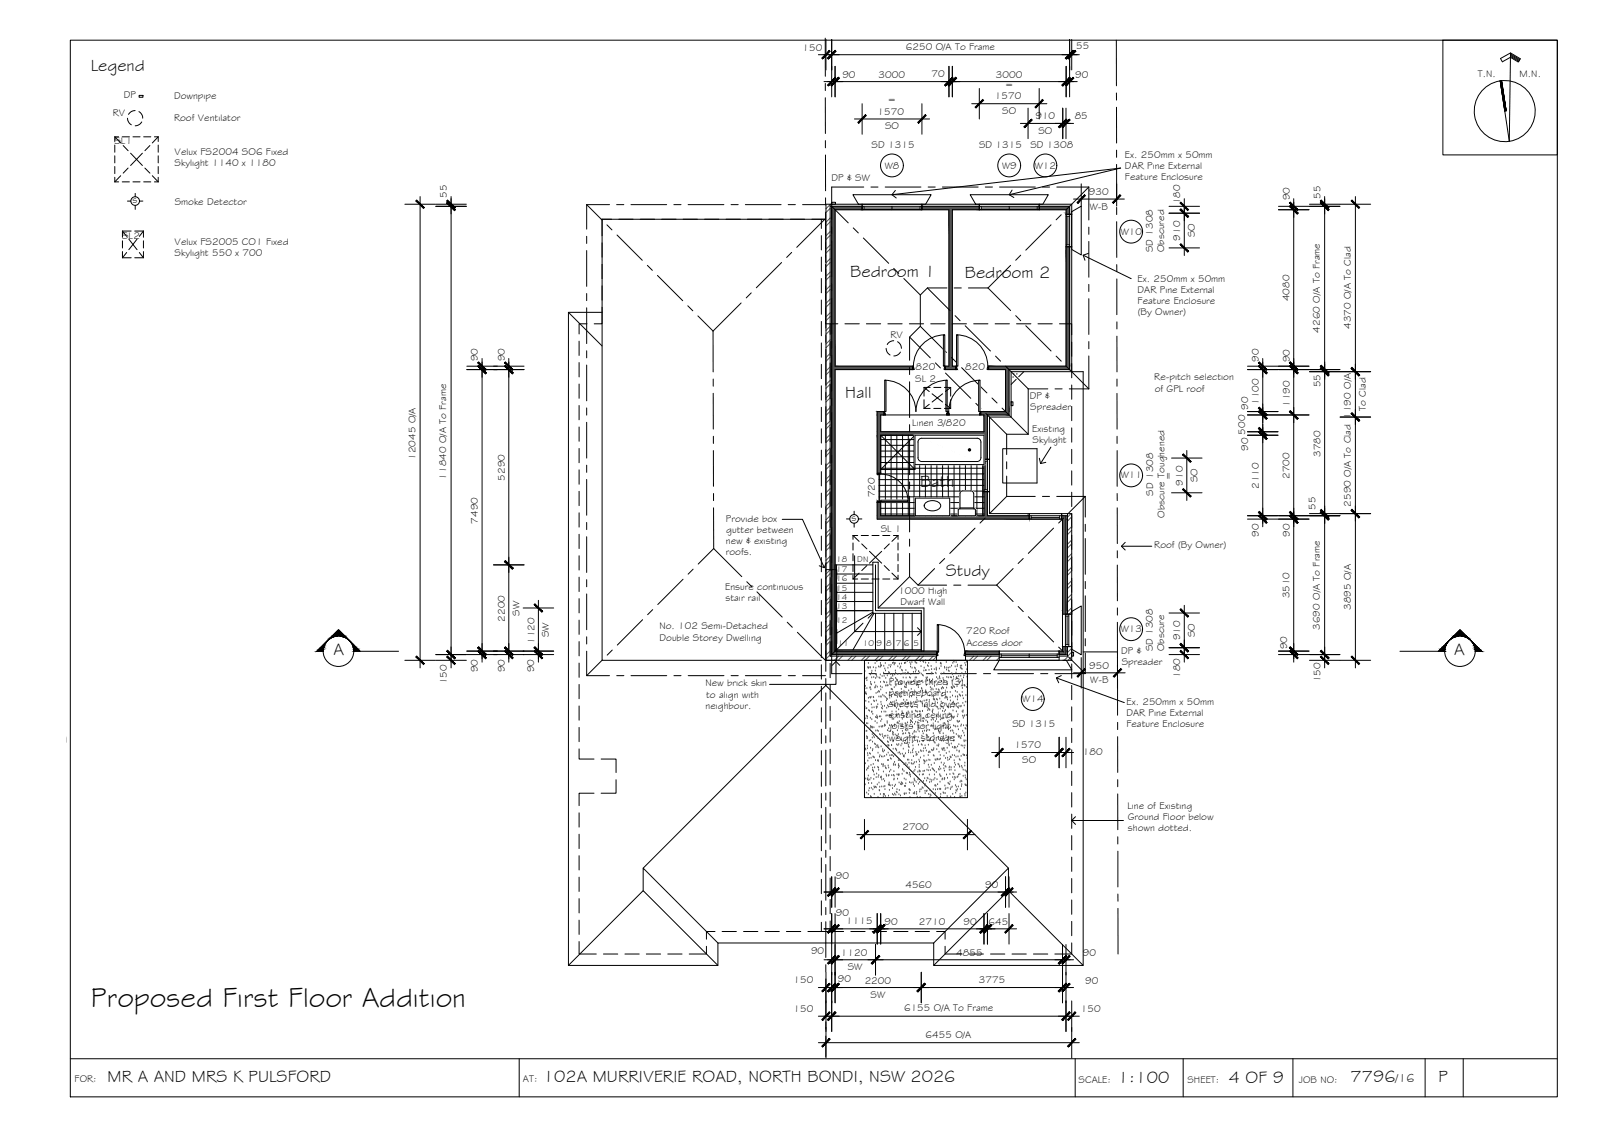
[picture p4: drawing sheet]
<svg xmlns="http://www.w3.org/2000/svg" width="420mm" height="297mm" viewBox="0 0 420 297" stroke-linecap="round" stroke-linejoin="round" font-family="sans-serif">
<defs><g id="words">
<text font-size="7.5" x="23.9" y="264.1">Proposed First Floor Addition</text>
<g font-size="4.5">
<text x="23.8" y="18.5">Legend</text>
<text x="223" y="72.6">Bedroom 1</text>
<text x="253.1" y="72.9">Bedroom 2</text>
<text x="221.7" y="104.3">Hall</text>
<text x="241.4" y="127.8">Bath</text>
<text x="248" y="151">Study</text>
<text x="87.5" y="171.8">A</text>
<text x="381.4" y="171.8">A</text>
<text x="28.2" y="283.6">MR A AND MRS K PULSFORD</text>
<text x="142.4" y="283.6">102A MURRIVERIE ROAD, NORTH BONDI, NSW 2026</text>
<text x="293.2" y="283.9">1:100</text>
<text x="322.3" y="283.9">4 OF 9</text>
<text x="354.2" y="283.8">7796</text>
<text x="377.3" y="283.7">P</text>
</g>
<text font-size="3.2" x="366" y="283.8">/16</text>
<g font-size="2.6">
<text x="210.5" y="13.3">150</text>
<text x="237.6" y="13.1">6250 O/A To Frame</text>
<text x="282.3" y="12.9">55</text>
<text x="220.9" y="20.3">90</text>
<text x="230.4" y="20.3">3000</text>
<text x="244.3" y="20.3">70</text>
<text x="261.2" y="20.3">3000</text>
<text x="263.6" y="23.1">=</text>
<text x="282" y="20.3">90</text>
<text x="387.6" y="20.2">T.N.</text>
<text x="398.6" y="20.1">M.N.</text>
<text x="32.5" y="25.7">DP</text>
<text x="45.7" y="26">Downpipe</text>
<text x="232.9" y="27.1">=</text>
<text x="260.9" y="26">1570</text>
<text x="262.9" y="29.9">SO</text>
<text x="29.6" y="30.5">RV</text>
<text x="45.7" y="31.8">Roof Ventilator</text>
<text x="230.2" y="30">1570</text>
<text x="232.1" y="33.9">SO</text>
<text x="271.6" y="31.3">910</text>
<text x="272.4" y="35.1">SO</text>
<text x="281.9" y="31.3">85</text>
<text x="30" y="37.8">SL1</text>
<text x="45.8" y="40.6">Velux FS2004 SO6 Fixed</text>
<text x="228.6" y="38.7">SD 1315</text>
<text x="256.8" y="38.7">SD 1315</text>
<text x="270.3" y="38.7">SD 1308</text>
<text x="295" y="41.5">Ex. 250mm x 50mm</text>
<text x="45.8" y="43.5">Skylight 1140 x 1180</text>
<text x="218.1" y="47.4">DP &amp; SW</text>
<text x="232.1" y="44.2">W8</text>
<text x="262.8" y="44.2">W9</text>
<text x="271.4" y="44.2">W12</text>
<text x="295" y="47.3">Feature Enclosure</text>
<text x="295" y="44.4">DAR Pine External</text>
<text x="34.8" y="53.2">s</text>
<text x="45.8" y="53.7">Smoke Detector</text>
<text x="117.2" y="51.9" transform="rotate(-90 117.2 51.9)">55</text>
<text x="285.6" y="51.1">930</text>
<text x="309.5" y="53.6" transform="rotate(-90 309.5 53.6)">180</text>
<text x="338.3" y="52.5" transform="rotate(-90 338.3 52.5)">90</text>
<text x="346.4" y="52.1" transform="rotate(-90 346.4 52.1)">55</text>
<text x="285.8" y="54.9">W-B</text>
<text x="32" y="62.5">SL2</text>
<text x="45.8" y="64.1">Velux FS2005 CO1 Fixed</text>
<text x="293.9" y="61.5">W10</text>
<text x="309.5" y="63.1" transform="rotate(-90 309.5 63.1)">910</text>
<text x="313.4" y="62.3" transform="rotate(-90 313.4 62.3)">SO</text>
<text x="45.8" y="67.1">Skylight 550 x 700</text>
<text x="302.4" y="66.1" transform="rotate(-90 302.4 66.1)">SD 1308</text>
<text x="305.3" y="66.1" transform="rotate(-90 305.3 66.1)">Obscured</text>
<text x="298.4" y="76.8">DAR Pine External</text>
<text x="298.4" y="73.9">Ex. 250mm x 50mm</text>
<text x="298.3" y="79.7">Feature Enclosure</text>
<text x="298.4" y="82.7">(By Owner)</text>
<text x="338.2" y="79" transform="rotate(-90 338.2 79)">4080</text>
<text x="233.5" y="88.6">RV</text>
<text x="346.2" y="87.2" transform="rotate(-90 346.2 87.2)">4260 O/A To Frame</text>
<text x="354.3" y="86.2" transform="rotate(-90 354.3 86.2)">4370 O/A To Clad</text>
<text x="125.4" y="94.8" transform="rotate(-90 125.4 94.8)">90</text>
<text x="132.4" y="94.8" transform="rotate(-90 132.4 94.8)">90</text>
<text x="330.1" y="94.9" transform="rotate(-90 330.1 94.9)">90</text>
<text x="338.3" y="95" transform="rotate(-90 338.3 95)">90</text>
<text x="240" y="100.1">SL 2</text>
<text x="240.1" y="96.9">820</text>
<text x="253.2" y="96.9">820</text>
<text x="302.7" y="99.8">Re-pitch selection</text>
<text x="346.4" y="101.6" transform="rotate(-90 346.4 101.6)">55</text>
<text x="270.1" y="104.6">DP &amp;</text>
<text x="270.2" y="107.5">Spreader</text>
<text x="302.8" y="102.7">of GPL roof</text>
<text x="327.4" y="107.4" transform="rotate(-90 327.4 107.4)">90</text>
<text x="330.1" y="106.2" transform="rotate(-90 330.1 106.2)">1100</text>
<text x="338.3" y="106.7" transform="rotate(-90 338.3 106.7)">1190</text>
<text x="358.2" y="107.7" transform="rotate(-90 358.2 107.7)">To Clad</text>
<text x="239.3" y="111.7">Linen 3/820</text>
<text x="270.7" y="113.3">Existing</text>
<text x="326.6" y="113.9" transform="rotate(-90 326.6 113.9)">500</text>
<text x="270.8" y="116.2">Skylight</text>
<text x="327.4" y="118.2" transform="rotate(-90 327.4 118.2)">90</text>
<text x="346.3" y="119.8" transform="rotate(-90 346.3 119.8)">3780</text>
<text x="108.9" y="120.6" transform="rotate(-90 108.9 120.6)">12045 O/A</text>
<text x="117.1" y="125.7" transform="rotate(-90 117.1 125.7)">11840 O/A To Frame</text>
<text x="293.9" y="125.4">W11</text>
<text x="307.3" y="125.7" transform="rotate(-90 307.3 125.7)">=</text>
<text x="338.2" y="125.6" transform="rotate(-90 338.2 125.6)">2700</text>
<text x="132.4" y="126" transform="rotate(-90 132.4 126)">5290</text>
<text x="229.4" y="130.3" transform="rotate(-90 229.4 130.3)">720</text>
<text x="302.5" y="129.9" transform="rotate(-90 302.5 129.9)">SD 1308</text>
<text x="310.2" y="127.3" transform="rotate(-90 310.2 127.3)">910</text>
<text x="314" y="126.5" transform="rotate(-90 314 126.5)">SO</text>
<text x="330.1" y="128.2" transform="rotate(-90 330.1 128.2)">2110</text>
<text x="125.3" y="137.3" transform="rotate(-90 125.3 137.3)">7490</text>
<text x="190.4" y="136.8">Provide box</text>
<text x="223.4" y="136.6">s</text>
<text x="305.4" y="135.8" transform="rotate(-90 305.4 135.8)">Obscure Toughened</text>
<text x="345" y="133.7" transform="rotate(-90 345 133.7)">55</text>
<text x="354.3" y="132.8" transform="rotate(-90 354.3 132.8)">2590 O/A To Clad 1190 O/A</text>
<text x="190.4" y="142.6">new &amp; existing</text>
<text x="190.5" y="139.7">gutter between</text>
<text x="231" y="139.4">SL 1</text>
<text x="302.7" y="143.6">Roof (By Owner)</text>
<text x="330.1" y="140.8" transform="rotate(-90 330.1 140.8)">90</text>
<text x="338.3" y="140.7" transform="rotate(-90 338.3 140.7)">90</text>
<text x="190.4" y="145.6">roofs.</text>
<text x="190.2" y="154.7">Ensure continuous</text>
<text x="235.6" y="155.7">1000 High</text>
<text x="136.2" y="161.4" transform="rotate(-90 136.2 161.4)">SW</text>
<text x="190.3" y="157.6">stair rail</text>
<text x="236.2" y="158.6">Dwarf Wall</text>
<text x="338.2" y="156.9" transform="rotate(-90 338.2 156.9)">3510</text>
<text x="354.3" y="159.9" transform="rotate(-90 354.3 159.9)">3895 O/A</text>
<text x="132.4" y="163" transform="rotate(-90 132.4 163)">2200</text>
<text x="144" y="167" transform="rotate(-90 144 167)">SW</text>
<text x="173" y="165">No. 102 Semi-Detached</text>
<text x="173" y="167.9">Double Storey Dwelling</text>
<text x="253.4" y="166.3">720 Roof</text>
<text x="293.9" y="165.7">W13</text>
<text x="309.5" y="167.9" transform="rotate(-90 309.5 167.9)">910</text>
<text x="313.4" y="167.1" transform="rotate(-90 313.4 167.1)">SO</text>
<text x="346.2" y="165.1" transform="rotate(-90 346.2 165.1)">3690 O/A To Frame</text>
<text x="140.2" y="168.9" transform="rotate(-90 140.2 168.9)">1120</text>
<text x="253.5" y="169.2">Access door</text>
<text x="294.1" y="171.5">DP &amp;</text>
<text x="302.4" y="170.8" transform="rotate(-90 302.4 170.8)">SD 1308</text>
<text x="305.3" y="170.8" transform="rotate(-90 305.3 170.8)">Obscure</text>
<text x="337.6" y="170.2" transform="rotate(-90 337.6 170.2)">90</text>
<text x="117.2" y="179.4" transform="rotate(-90 117.2 179.4)">150</text>
<text x="125.4" y="176.3" transform="rotate(-90 125.4 176.3)">90</text>
<text x="132.4" y="176.3" transform="rotate(-90 132.4 176.3)">90</text>
<text x="140.1" y="176.3" transform="rotate(-90 140.1 176.3)">90</text>
<text x="185" y="180">New brick skin</text>
<text x="233.1" y="179.5">Provide three (3)</text>
<text x="285.7" y="175.3">950</text>
<text x="285.9" y="179.1">W-B</text>
<text x="294.2" y="174.4">Spreader</text>
<text x="309.5" y="177.8" transform="rotate(-90 309.5 177.8)">180</text>
<text x="346.3" y="178.9" transform="rotate(-90 346.3 178.9)">150</text>
<text x="185.1" y="185.8">neighbour.</text>
<text x="185.2" y="182.9">to align with</text>
<text x="233.1" y="182.5">particleboard</text>
<text x="233.1" y="185.4">sheets laid over</text>
<text x="268.1" y="184.1">W14</text>
<text x="295.5" y="184.8">Ex. 250mm x 50mm</text>
<text x="233.1" y="188.3">existing ceiling</text>
<text x="233.3" y="191.2">joists for light</text>
<text x="265.5" y="190.5">SD 1315</text>
<text x="295.4" y="190.6">Feature Enclosure</text>
<text x="295.4" y="187.7">DAR Pine External</text>
<text x="0" y="194.3">ector - Existing</text>
<text x="233.1" y="194.2">weight storage</text>
<text x="266.1" y="196.1">1570</text>
<text x="268.1" y="200">SO</text>
<text x="284" y="198">180</text>
<text x="295.7" y="212">Line of Existing</text>
<text x="295.8" y="215">Ground Floor below</text>
<text x="236.7" y="217.7">2700</text>
<text x="295.8" y="217.9">shown dotted.</text>
<text x="219.2" y="230.5">90</text>
<text x="237.5" y="232.8">4560</text>
<text x="258.4" y="232.8">90</text>
<text x="219.2" y="240.2">90</text>
<text x="221.9" y="242.3">1115</text>
<text x="232" y="242.5">90</text>
<text x="241" y="242.4">2710</text>
<text x="252.7" y="242.5">90</text>
<text x="259.2" y="242.4">645</text>
<text x="212.7" y="250">90</text>
<text x="220.5" y="250.6">1120</text>
<text x="250.8" y="250.5">4855</text>
<text x="284" y="250.6">90</text>
<text x="208.1" y="257.8">150</text>
<text x="219.7" y="257.4">90</text>
<text x="222.3" y="254.4">SW</text>
<text x="226.8" y="257.9">2200</text>
<text x="256.7" y="257.8">3775</text>
<text x="284.6" y="257.8">90</text>
<text x="228.3" y="261.7">SW</text>
<text x="208.1" y="265.3">150</text>
<text x="237.1" y="265.2">6155 O/A To Frame</text>
<text x="283.5" y="265.3">150</text>
<text x="242.8" y="272.1">6455 O/A</text>
<text x="19.6" y="283.8">FOR:</text>
<text x="137.2" y="283.6">AT:</text>
<text x="282.9" y="283.9">SCALE:</text>
<text x="311.5" y="283.9">SHEET:</text>
<text x="340.7" y="283.9">JOB NO:</text>
</g>
<g font-size="2.2">
<text x="219.3" y="149.9">17</text>
<text x="219.3" y="147.4">18</text>
<text x="224.8" y="147.4">DN</text>
<text x="219.3" y="154.9">15</text>
<text x="219.3" y="152.4">16</text>
<text x="219.3" y="159.7">13</text>
<text x="219.3" y="157.3">14</text>
<text x="219.3" y="163.3">12</text>
<text x="219.8" y="169.2">11</text>
<text x="226.3" y="169.3">10</text>
<text x="229.9" y="169.2">9</text>
<text x="232.4" y="169.2">8</text>
<text x="235" y="169.2">7</text>
<text x="237" y="169.2">6</text>
<text x="239.6" y="169.2">5</text>
</g>
</g></defs>
<!-- layer: HATCH -->
<g fill="#545454" stroke="#545454" stroke-width=".26">
<path d="M279.6 64.7h.9v31.3z"/>
<path d="M272.5 54.1l8 .9v-.9zM272.5 54.1l8 .9h-8z"/>
<path d="M279.6 55l.9 .9v-.9zM279.6 55l.9 .9h-.9z"/>
<path d="M279.6 55.9l.9 .3v-.3zM279.6 55.9l.9 .3h-.9z"/>
<path d="M279.6 64.7v31.3h.9zM279.6 96h.9v.9z"/>
<path d="M278.7 169.5l.9 1.2v-1.2zM278.7 169.5l.9 1.2h-.9z"/>
<path d="M277.8 170.7l1.8 .9v-.9zM277.8 170.7l1.8 .9h-1.8z"/>
<path d="M278.7 135.2l.9 .9v-.9zM278.7 135.2l.9 .9h-.9z"/>
<path d="M278.4 135.2l.3 .9v-.9zM278.4 135.2l.3 .9h-.3z"/>
<path d="M278.7 136.1l.9 24v-24zM278.7 136.1l.9 24h-.9z"/>
<path d="M278.7 160.1l.9 .9v-.9zM278.7 160.1l.9 .9h-.9z"/>
<path d="M258.1 128.9l.9 6.3v-6.3zM258.1 128.9l.9 6.3h-.9z"/>
<path d="M230.1 131.7l.9 3.5v-3.5zM230.1 131.7l.9 3.5h-.9z"/>
<path d="M269.6 135.2l.3 .9v-.9zM269.6 135.2l.3 .9h-.3z"/>
<path d="M230.1 135.2l39.5 .9v-.9zM230.1 135.2l39.5 .9h-39.5z"/>
<path d="M218.1 54.1l8 .9v-.9zM218.1 54.1l8 .9h-8z"/>
<path d="M218.1 55l.9 41v-41zM218.1 55l.9 41h-.9z"/>
<path d="M218.1 96l21.3 .9v-.9zM218.1 96l21.3 .9h-21.3z"/>
<path d="M218.1 96.9l.9 73.8v-73.8zM218.1 96.9l.9 73.8h-.9z"/>
<path d="M253.2 170.7l8.9 .9v-.9zM253.2 170.7l8.9 .9h-8.9z"/>
<path d="M218.1 170.7l27.5 .9v-.9zM218.1 170.7l27.5 .9h-27.5z"/>
<path d="M279.6 65.6l.9 30.4v-30.4zM279.6 65.6l.9 30.4h-.9z"/>
<path d="M259.3 96l21.2 .9v-.9zM259.3 96l21.2 .9h-21.2z"/>
<path d="M263.7 96.9l.9 11v-11zM263.7 96.9l.9 11h-.9z"/>
<path d="M257.2 107.9l7.4 .9v-.9zM257.2 107.9l7.4 .9h-7.4z"/>
<path d="M230.1 107.9l1.7 .9v-.9zM230.1 107.9l1.7 .9h-1.7z"/>
<path d="M258.1 108.8l.9 4.4v-4.4zM258.1 108.8l.9 4.4h-.9z"/>
<path d="M230.1 108.8l.9 4.4v-4.4zM230.1 108.8l.9 4.4h-.9z"/>
<path d="M230.1 113.2l28.9 .9v-.9zM230.1 113.2l28.9 .9h-28.9z"/>
<path d="M258.1 114.1l.9 6.3v-6.3zM258.1 114.1l.9 6.3h-.9z"/>
<path d="M230.1 114.1l.9 10v-10zM230.1 114.1l.9 10h-.9z"/>
<path d="M241.8 54.1l15 .9v-.9zM241.8 54.1l15 .9h-15z"/>
<path d="M248.9 55l.9 41v-41zM248.9 55l.9 41h-.9z"/>
<path d="M248 96l2.7 .9v-.9zM248 96l2.7 .9h-2.7z"/>
</g>
<!-- layer: TILES -->
<g fill="none" stroke="#000" stroke-width=".26">
<path d="M231 115.2h27.1M231 116.7h27.1M231 118.3h27.1M231 119.8h27.1M232.2 114.1v17M233.7 114.1v17M235.2 114.1v17M236.7 114.1v17M238.2 114.1v21.1M239.7 114.1v21.1M241.2 114.1v21.1M242.7 114.1v21.1"/>
<path d="M244.2 114.1v21.1M245.7 114.1v21.1M247.2 114.1v21.1M248.7 114.1v21.1M250.2 114.1v21.1M251.7 114.1v21.1M253.2 114.1v21.1M254.7 114.1v21.1M256.2 114.1v21.1M257.7 114.1v21.1M230.5 125.7h27.6M230.5 127.2h27.6"/>
<path d="M230.5 128.7h27.6M230.5 130.3h27.6M230.5 124.5v6.9M230.7 124.3v7.2M231 121.3h27.1M231 122.8h27.1M231 124.2h27.1M231 131.8h27.1M231 133.3h27.1M231 134.8h27.1M232.2 131.5v3.7M233.7 131.5v3.7"/>
<path d="M235.2 131.5v3.7M236.7 131.5v3.7"/>
</g>
<!-- layer: EXISTING -->
<g fill="none" stroke="#000" stroke-width=".26">
<path d="M157.7 57.5h58.6M157.9 57.5v115.6h57.5M160.4 57.5h-2.5v4.3M212.9 57.5h2.5v2.4M215.4 57.5h1.1v4.3M157.9 63.7v3.7M157.9 69.3v3.8M157.9 74.9v3.8M215.4 61.8v3.7M215.4 67.4v3.8M215.4 73v3.8M215.4 78.6v3.8"/>
<path d="M216.5 63.7v3.7M216.5 69.3v3.8M216.5 74.9v3.8M151.9 89.4v3.8M151.9 95.1v3.7M154 84.9h-2.1v2.7M157.9 80.6v4.3h-2.1M215.4 84.3v3.7M215.4 89.9v3.8M215.4 95.5v3.8M216.5 80.6v4.3h3.2M217.7 84.9v2.8"/>
<path d="M217.7 89.5v3.8M217.7 95.2v3.7M221.6 84.9h3.8M227.2 84.9h3.8M232.9 84.9h3.7M238.5 84.9h3.7M244.1 84.9h3.8M249.7 84.9h3.8M255.4 84.9h3.7M261 84.9h3.7M266.6 84.9h3.8M272.2 84.9h3.8"/>
<path d="M277.9 84.9h3.2v2.9M281.1 89.7v3.7M281.1 95.3v3.8M151.9 100.7v3.7M151.9 106.3v3.8M151.9 111.9v3.8M151.9 117.6v3.7M215.4 101.1v3.8M215.4 106.8v3.7M215.4 112.4v3.8M215.4 118v3.8M217.7 100.8v3.7"/>
<path d="M217.7 106.4v3.8M217.7 112v3.8M217.7 117.7v3.7M263 117.6h9v9h-9zM281.1 100.9v3.8M281.1 106.5v3.8M281.1 112.2v3.7M281.1 117.8v3.8M151.9 123.2v3.8M151.9 128.8v3.8M151.9 134.4v3.8M215.4 123.6v3.8"/>
<path d="M215.4 129.3v3.7M215.4 134.9v3.8M217.7 123.3v3.7M217.7 128.9v3.8M217.7 134.5v3.8M281.1 123.4v3.8M281.1 129v3.8M281.1 134.7v3.7M151.9 140.1v3.7M151.9 145.7v3.8M151.9 151.3v3.8M151.9 156.9v3.8"/>
<path d="M215.4 140.5v3.8M215.4 146.1v3.8M215.4 151.8v3.7M215.4 157.4v3.8M217.7 140.2v3.7M217.7 145.8v3.7M217.7 151.4v3.8M217.7 157v3.8M281.1 140.3v3.8M281.1 145.9v3.8M281.1 151.6v3.7M281.1 157.2v3.7"/>
<path d="M151.9 162.6v3.7M151.9 168.2v3.8M151.9 173.8v3.8M151.9 179.4v3.8M215.4 163v3.8M215.4 168.7v3.7M215.4 174.3v3.7M215.4 179.9v3.8M217.7 162.7v3.7M217.7 168.3v3.8M217.7 173.9v3.8M217.7 179.5v3.8"/>
<path d="M281.1 162.8v3.8M281.1 168.4v3.8M281.1 174.1v3.7M281.1 179.7v3.7M151.9 196.3v2.7h3.9M151.9 185.1v3.7M151.9 190.7v3.8M157.7 199h3.9v3.5M215.4 185.5v3.8M215.4 191.2v3.7M215.4 196.8v3.7M217.7 185.2v3.7"/>
<path d="M217.7 190.8v3.8M217.7 196.4v3.8M281.1 185.3v3.8M281.1 190.9v3.8M281.1 196.6v3.7M151.9 213.1v3.7M151.9 218.7v3.8M155.8 208h-3.9v3.2M161.6 204.4v3.6h-3.9M215.4 202.4v3.8M215.4 208v3.8M215.4 213.7v3.7"/>
<path d="M215.4 219.3v3.7M217.7 202v3.8M217.7 207.7v3.7M217.7 213.3v3.8M217.7 218.9v3.8M281.1 202.2v3.7M281.1 207.8v3.8M281.1 213.4v3.8M281.1 219.1v3.7M151.9 224.3v3.8M151.9 230v3.7M151.9 235.6v3.7"/>
<path d="M215.4 224.9v3.8M215.4 230.5v3.8M215.4 236.2v3.7M217.7 224.6v3.7M217.7 230.2v3.7M217.7 235.8v3.8M281.1 224.7v3.7M281.1 230.3v3.8M281.1 235.9v3.8M151.9 246.8v3.3h4.5M151.9 241.2v3.8M158.3 250.1h3.7"/>
<path d="M163.9 250.1h3.7M169.5 250.1h3.8M175.1 250.1h3.8M185.3 248.1v2h-4.5M187.5 244.2h-2.2v2M189.4 244.2h3.7M195 244.2h3.8M200.6 244.2h3.8M206.3 244.2h3.7M211.9 244.2h3.7M217.5 244.2h3.8M217.7 241.4v2.8h-2.3v-2.4"/>
<path d="M223.1 244.2h3.8M228.8 244.2h3.7M234.4 244.2h3.7M240 244.2h3.8M245.6 244.2h2.3v2M247.9 248.1v2h4.4M254.2 250.1h3.7M259.8 250.1h3.7M265.4 250.1h3.8M271 250.1h3.8M281.1 247.2v2.9h-4.4M281.1 241.6v3.7"/>
</g>
<!-- layer: BORDER -->
<g fill="none" stroke="#000" stroke-width=".26">
<path d="M18.4 10.5h390v277.1h-390zM378.4 10.5h30v30.1h-30zM396.1 14.2l2.5 1.4M396.1 14.4l2.4 1.4M396.1 14.7l2.2 1.4M396.2 13.9l2.5 1.5-.5 .9-2.1-1.3-2.1 1.2-.5-.9 2.7-1.4-.4 23.1-2.3-15.8M393.8 21.2l1.2 7.9M18.4 277.6h390M136.2 277.6v10M282 277.6v10M310.3 277.6v10M339.1 277.6v10"/>
<path d="M373.8 277.6v10M383.8 277.6v10"/>
<circle cx="394.6" cy="29.1" r="8"/>
</g>
<!-- layer: SERVICES -->
<g fill="none" stroke="#000" stroke-width=".26">
<path d="M30.1 35.9h1M30.1 35.9v1.2M30.1 38v1.9M30.1 35.9l1.6 1.6M32.1 35.9h1.8M32.3 38.2l1.3 1.3M33.5 31l.2 .9 .7 .8M34.9 35.9h1.8M35.4 29l-1 .2-.7 .8M36.4 29.3l.7 .6 .3 1.1M36.5 25h1v.5h-1zM37.2 32l-.6 .6-1.1 .4"/>
<path d="M37.7 35.9h1.8M39.3 38.2l-1.3 1.3M40.5 35.9h1M41.5 35.9v1.2M41.5 38v1.9M41.5 35.9l-1.6 1.6M30.1 47.7h1M30.1 40.8v1.9M30.1 43.7v1.8M30.1 46.5v1.2M31.7 46.1l-1.6 1.6M32.1 47.7h1.8"/>
<path d="M33.4 52.7h.9M33.6 44.1l-1.3 1.3M34.3 40.2l1.5 1.6-1.5 1.6M34.9 47.7h1.8M35.5 50.7v.9M35.5 53.9v1M36.6 52.7h.9M37.3 40.2l-1.5 1.6 1.5 1.6M37.7 47.7h1.8M38 44.1l1.3 1.3M39.9 46.1l1.6 1.6M40.5 47.7h1"/>
<path d="M41.5 40.8v1.9M41.5 43.7v1.8M41.5 46.5v1.2M218.1 53h1v.5h-1zM32.1 60.6h2.3M32.1 67.6h2.3M32.1 60.6v1.6M32.1 63.1v1.9M32.1 65.9v1.7M32.1 60.6l1.1 1.4M33.2 66.2l-1.1 1.4M33.8 62.7l1.1 1.4-1.1 1.4"/>
<path d="M35.3 60.6h2.3M35.3 67.6h2.3M35.9 62.7l-1 1.4 1 1.4M36.5 66.2l1.1 1.4M37.6 60.6v1.6M37.6 63.1v1.9M37.6 65.9v1.7M37.6 60.6l-1.1 1.4M232.4 91.3l.2 .9 .8 .9M234.4 89.3l-1 .3-.7 .7M235.4 89.6l.7 .6 .3 1.1M236.1 92.3l-.8 .8-.9 .2"/>
<path d="M242.3 101.6v2.3M242.3 104.8v2.3M242.3 101.6h1.7M242.3 107.1h1.7M242.3 101.6l1.4 1.1M243.7 106l-1.4 1.1M244.5 103.2l1.3 1.1 1.4-1.1M244.5 105.4l1.3-1.1 1.4 1.1M244.9 101.6h1.9M244.9 107.1h1.9M247.7 101.6h1.6M247.7 107.1h1.6"/>
<path d="M248 106l1.3 1.1M249.3 101.6v2.3M249.3 104.8v2.3M249.3 101.6l-1.3 1.1M265.2 105.3h.5v1.1h-.5zM222 136.1h.9M224 134v.9M224 137.2v1M225.1 136.1h.9M223.7 151.8h1.2M223.7 140.4v1M223.7 142.3v1.9"/>
<path d="M223.7 145.2v1.8M223.7 148v1.9M223.7 150.8v1M223.7 140.4h1.2M223.7 140.4l1.6 1.5M225.3 150.3l-1.6 1.5M225.9 151.8h1.9M225.9 140.4h1.9M226 142.6l1.4 1.3M227.4 148.3l-1.4 1.3M228 147.7l1.6-1.6 1.6 1.6M228 144.5l1.6 1.6 1.6-1.6"/>
<path d="M228.7 151.8h1.9M228.7 140.4h1.9M231.5 151.8h1.9M231.5 140.4h1.9M231.9 148.3l1.3 1.3M233.2 142.6l-1.3 1.3M233.9 150.3l1.6 1.5M234.3 151.8h1.2M234.3 140.4h1.2M235.5 140.4v1M235.5 142.3v1.9M235.5 145.2v1.8"/>
<path d="M235.5 148v1.9M235.5 150.8v1M235.5 140.4l-1.6 1.5M281.1 171h.5v1h-.5z"/>
<circle cx="35.5" cy="52.7" r="1.13"/>
<circle cx="224" cy="136" r="1.13"/>
</g>
<!-- layer: BORDER -->
<g fill="#000" stroke="#000" stroke-width=".26">
<path d="M393.5 21.2l1.2 7.9zM393.5 21.2h.3l.9 7.9z"/>
<path d="M393.8 21.2l.9 7.9h.3zM393.8 21.2l1.2 7.9z"/>
</g>
<!-- layer: NEWWORK -->
<g fill="none" stroke="#000" stroke-width=".26">
<path d="M217.7 54.1h8.4M218.1 54.1v117.5h27.5M223.7 51h20.5l-1.4 2.5h-17.7zM226.1 53.5v1.5h-7.1v41h20.4v.9h-20.4v73.8h26.6v2.4M241.8 53.5v1.5h7.1v41h-.9v.9h2.7v-.9h-.9v-41h7v-1.5M241.8 54.1h15M254.5 51h20.4l-1.4 2.5h-17.6zM272.5 54.1h8v2.1M272.5 53.5v1.5h7.1v1.2h1.5M281.1 55.5l2.5-1.4v12.7l-2.5-1.4zM280.5 64.7v32.2h-15.9v11.9h-5.6v11.6M281.1 64.7h-1.5v31.3h-20.3v.9h4.4v11h-6.5v.9h.9v4.4h-27.1v-4.4h.8v-.9h-1.7v16.2h.9v-10h27.1v6.3h1.4"/>
<path d="M248.6 107.9v.9M259 128.9v6.3h10.9M259.5 128.9h-1.4v6.3h-27.1v-3.5h-.9v4.4h39.8v-1.4M278.4 135.2h1.6M278.4 134.7v1.4h.3v24.9h2.4v-26.3M279.6 135.2v25.8M280 134.7v26.3M216.6 151.8v-2.5h2.9v2.5M216.6 153.7v3.8M216.6 159.4v3.7M219.5 153.7v3.8M219.5 159.4v3.7"/>
<path d="M216.6 170.6v2.5M216.6 165v3.7M216.6 173.1h45.5M219.5 170.6v2.5h-2.9M219.5 165v3.7M226.7 173.1h27v36h-27zM245.6 172h-27.9v-118.5h-1.1v119.6M253.2 172h8.9M253.2 173.1v-2.4h8.9v2.4M253.2 171.6h8.9M262.1 173.1h17.6l1.4 2.5h-20.5zM277.8 173.1v-2.4h.9v-1.2h2.4v3.6h-2.4"/>
<path d="M279.6 169.5v2.1h-1.8M280 169.5v2.5h-2.2M281.1 160.3l2.5-1.4v12.8l-2.5-1.5z"/>
</g>
<!-- layer: STAIRS -->
<g fill="none" stroke="#000" stroke-width=".26">
<path d="M219.4 148.1v12h8.4M219.4 157.7h9.5M219.4 155.3h9.5M219.4 152.9h9.5M219.4 150.5h9.5M228.9 148.1h-9.9v22.6h23.3v-11.3h-12v-12h-1.4v13.4h12.7M229.6 148.1v12h12v10.6M228.9 160.1h-9.5v10.2h22.2M228.9 160.5l-9.5 5.5M229.2 160.8l-5.5 9.5M229.6 160.8v9.5M232 160.8v9.5"/>
<path d="M234.4 160.8v9.5M236.8 160.8v9.5M239.2 160.8v9.5"/>
</g>
<!-- layer: ROOFPLAN EXIST. -->
<g fill="none" stroke="#000" stroke-width=".26">
<path d="M153.8 53.7h6.1M157.8 57.6l-3.9-3.9v6.4M159.2 58.9l1.3 1.4M161.7 53.7h1.9M165.5 53.7h9.3M176.7 53.7h1.9M180.5 53.7h9.4M191.7 53.7h1.9M195.5 53.7h9.4M206.7 53.7h1.9M210.5 53.7h6M216.3 57.5l-7.3 7.3"/>
<path d="M153.9 61.9v1.9M153.9 65.7v9.4M153.9 77v1.8M161.8 61.6l6.7 6.6M169.8 69.6l1.3 1.3M172.4 72.2l6.7 6.6M194.4 79.4l-7.4 7.4M197 76.8l-1.3 1.3M205 68.8l-6.6 6.7M207.6 66.2l-1.3 1.3M149.1 81.9l8.8 8.8M153.9 80.7v9.4"/>
<path d="M153.9 92v1.8M153.9 95.7v9.4M157.9 81.9h-8.8v171.2h39.2v-5.9h56.6v5.9h39.2v-155.7h-3M180.4 80.2l1.3 1.3M183 82.8l4 4M187 86.8v10.7M187.1 99.4v1.9M265.6 98.8h.2M265.8 98h.1M266.5 99.5l-1.3 1.3M266.6 98h.2M268.5 97.4l-1.3 1.4"/>
<path d="M153.9 106.9v1.9M153.9 110.7v9.4M187.1 103.1v9.4M187.1 114.4v1.9M187.1 118.1v9.4M153.9 122v1.8M153.9 125.7v9.4M153.9 137v1.8M187.1 129.4v1.8M187.1 133.1l.1 10.7M153.9 140.7v9.4M153.9 152v1.8"/>
<path d="M153.9 155.7v9.4M171.2 159.8l-1.4 1.4M179.1 151.9l-6.6 6.6M181.8 149.2l-1.3 1.3M187.2 143.8l-4.1 4.1M187.2 143.8l7.3 7.4M195.9 152.5l1.3 1.4M198.5 155.2l6.7 6.6M153.9 170.7v6.4h6M153.9 167v1.8M157.9 173.1l-4 4M160.6 170.4l-1.4 1.4"/>
<path d="M161.7 177.1h1.9M165.5 177.1h9.4M168.5 162.5l-6.6 6.6M176.7 177.1h1.9M180.5 177.1h9.4M191.7 177.1h1.9M195.5 177.1h9.4M206.5 163.1l1.3 1.4M206.7 177.1h1.9M209.1 165.8l7.4 7.3M210.5 177.1h6M168.7 233.5v-5.9l19.6 19.6"/>
<path d="M168.7 227.6l47.9-47.9 47.9 47.9M264.5 233.5v-5.9l-19.6 19.6M149.1 253.1l19.6-19.6 19.6 19.6M244.9 253.1l19.6-19.6 19.6 19.6"/>
</g>
<!-- layer: HATCH -->
<g fill="none" stroke="#545454" stroke-width=".26">
<path d="M217.7 53.6l-1.1 1.1M217.7 57.2l-1.1 1.1M217.7 54.6l-1.1 1.1M217.7 58.2l-1.1 1.1M217.7 60.7l-1.1 1.1M217.7 64.3l-1.1 1.1M217.7 67.8l-1.1 1.1M217.7 71.3l-1.1 1.1M217.7 74.9l-1.1 1.1M217.7 78.4l-1.1 1.1M217.7 61.7l-1.1 1.1M217.7 65.3l-1.1 1.1"/>
<path d="M217.7 68.8l-1.1 1.1M217.7 72.4l-1.1 1.1M217.7 75.9l-1.1 1.1M217.7 79.5l-1.1 1.1M217.7 82l-1.1 1.1M217.7 85.5l-1.1 1.1M217.7 89.1l-1.1 1.1M217.7 92.6l-1.1 1.1M217.7 96.2l-1.1 1.1M217.7 99.7l-1.1 1.1M217.7 83l-1.1 1.1M217.7 86.5l-1.1 1.1"/>
<path d="M217.7 90.1l-1.1 1.1M217.7 93.6l-1.1 1.1M217.7 97.2l-1.1 1.1M217.7 103.3l-1.1 1.1M217.7 106.8l-1.1 1.1M217.7 110.4l-1.1 1.1M217.7 113.9l-1.1 1.1M217.7 117.5l-1.1 1.1M217.7 100.7l-1.1 1.1M217.7 104.3l-1.1 1.1M217.7 107.8l-1.1 1.1M217.7 111.4l-1.1 1.1"/>
<path d="M217.7 114.9l-1.1 1.1M217.7 118.5l-1.1 1.1M217.7 121l-1.1 1.1M217.7 124.6l-1.1 1.1M217.7 128.1l-1.1 1.1M217.7 131.6l-1.1 1.2M217.7 135.2l-1.1 1.1M217.7 138.7l-1.1 1.1M217.7 122l-1.1 1.1M217.7 125.6l-1.1 1.1M217.7 129.1l-1.1 1.1M217.7 132.6l-1.1 1.1"/>
<path d="M217.7 136.2l-1.1 1.1M217.7 139.7l-1.1 1.1M280.9 134.7l-.9 .9M281.1 138l-1.1 1.1M281.1 135.5l-1.1 1.1M281.1 139l-1.1 1.1M217.7 142.3l-1.1 1.1M217.7 145.8l-1.1 1.1M217.7 149.4l-1.1 1.1M217.7 152.9l-1.1 1.1M217.7 156.5l-1.1 1.1M217.7 143.3l-1.1 1.1"/>
<path d="M217.7 146.8l-1.1 1.1M217.7 150.4l-1.1 1.1M217.7 153.9l-1.1 1.1M217.7 157.5l-1.1 1.1M281.1 141.6l-1.1 1.1M281.1 145.1l-1.1 1.1M281.1 148.7l-1.1 1.1M281.1 152.2l-1.1 1.1M281.1 155.8l-1.1 1.1M281.1 159.3l-1.1 1.1M281.1 142.6l-1.1 1.1M281.1 146.1l-1.1 1.1"/>
<path d="M281.1 149.7l-1.1 1.1M281.1 153.2l-1.1 1.1M281.1 156.8l-1.1 1.1M217.7 160l-1.1 1.1M217.7 163.6l-1.1 1.1M217.7 167.1l-1.1 1.1M217.7 170.7l-1.1 1.1M217.7 161l-1.1 1.1M217.7 164.6l-1.1 1.1M217.7 168.1l-1.1 1.1M217.7 171.7l-1.1 1.1M219.9 172l-1.1 1.1"/>
<path d="M220.9 172l-1.1 1.1M223.5 172l-1.1 1.1M224.5 172l-1.1 1.1M226.8 174.1h.1M226.8 176h.1M226.9 178h.1M227 180h.1M227 172l-1.1 1.1M227.3 177.9h.1M227.4 178.4h.1M227.4 177.8h.1M227.6 175h.1"/>
<path d="M227.7 175.2h.1M227.8 173.9h.1M227.8 175.1h.1M228 172l-1.1 1.1M228.2 175h.1M228.2 175.1h.1M228.3 176.9h.1M228.3 178.9h.1M228.4 179.4h.1M228.6 179.5h.1M228.6 176.5h.1M228.6 177.7h.1"/>
<path d="M228.7 176h.1M229.1 175h.1M229.2 177.6h.1M229.4 179h.1M229.5 174h.1M229.6 175.9h.1M229.6 177.9h.1M229.7 176.9h.1M229.7 179.8h.1M229.7 175.2h.1M229.9 177.1h.1M230 177.5h.1"/>
<path d="M230 173.5h.1M230.4 174.9h.1M230.6 177.7h.1M230.6 172l-1.1 1.1M230.8 177.9h.1M230.8 175h.1M230.9 176.9h.1M230.9 173.9h.1M230.9 178.9h.1M231 174.8h.1M231 174.4h.1M231.2 174.6h.1"/>
<path d="M231.4 177.3h.1M231.6 172l-1.1 1.1M231.7 176.5h.1M231.8 178.8h.1M231.8 174.7h.1M231.9 177.3h.1M232 179h.1M232.1 175.4h.1M232.2 173.9h.1M232.2 175.9h.1M232.3 177.9h.1M232.3 179.9h.1"/>
<path d="M232.4 179.8h.1M232.6 179h.1M232.7 177.2h.1M232.8 179.8h.1M232.9 175.2h.1M233.1 176.3h.1M233.2 174.5h.1M233.3 176.5h.1M233.5 174.9h.1M233.6 176.8h.1M233.7 179.7h.1M233.7 178.8h.1"/>
<path d="M233.7 174.4h.1M233.7 177.7h.1M234.1 173.9h.1M234.1 177h.1M234.1 172l-1.1 1.1M234.2 177.3h.1M234.4 173.8h.1M234.5 174.3h.1M234.6 174h.1M234.6 176.9h.1M234.8 173.9h.1M234.8 175.9h.1"/>
<path d="M234.9 177.9h.1M234.9 176.5h.1M235 179.8h.1M235 179.5h.1M235.1 172l-1.1 1.1M235.2 178.2h.1M235.3 178.4h.1M235.5 176.8h.1M235.5 174.8h.1M235.6 179.4h.1M235.7 179h.1M235.9 174.1h.1"/>
<path d="M236.1 175.2h.1M236.2 174.9h.1M236.2 179.2h.1M236.3 176.8h.1M236.3 178.8h.1M236.4 179.3h.1M236.4 174.1h.1M236.5 175.7h.1M236.7 175.9h.1M236.8 176.6h.1M236.9 177.7h.1M237.2 174h.1"/>
<path d="M237.4 176.6h.1M237.5 173.9h.1M237.5 176.7h.1M237.6 175.8h.1M237.6 177.8h.1M237.6 172l-1 1.1M237.7 179.7h.1M237.8 179.1h.1M237.8 173.2h.1M238 173.4h.1M238.1 176.5h.1M238.2 176.5h.1"/>
<path d="M238.3 179.1h.1M238.6 177.6h.1M238.6 173.8h.1M238.7 172l-1.1 1.1M238.7 177.8h.1M238.8 174.9h.1M238.9 174.2h.1M238.9 176.8h.1M238.9 179h.1M238.9 178.8h.1M239.1 179h.1M239.2 173.7h.1"/>
<path d="M239.2 175.2h.1M239.6 176.3h.1M239.6 178.6h.1M239.9 175.1h.1M240 173.6h.1M240 177.7h.1M240.1 175.3h.1M240.1 176.2h.1M240.2 173.8h.1M240.2 175.8h.1M240.3 177.7h.1M240.4 179.7h.1"/>
<path d="M240.4 173.9h.1M240.5 178.8h.1M240.6 179.5h.1M240.8 179.7h.1M240.9 176.1h.1M241 178.7h.1M241.2 172l-1.1 1.1M241.2 176.5h.1M241.4 173.4h.1M241.6 174.8h.1M241.6 176.7h.1M241.7 178.7h.1"/>
<path d="M241.9 178.6h.1M241.9 173.3h.1M241.9 177.1h.1M242 179h.1M242.1 177.2h.1M242.2 172l-1.1 1.1M242.2 173.6h.1M242.3 175.9h.1M242.4 175.2h.1M242.7 173.2h.1M242.8 173.8h.1M242.8 175.8h.1"/>
<path d="M242.9 177.8h.1M243 179.7h.1M243 178h.1M243.2 177.7h.1M243.2 178.4h.1M243.3 174.6h.1M243.4 174.7h.1M243.6 173.9h.1M243.7 175.7h.1M243.8 178.4h.1M244 179h.1M244.2 174.7h.1"/>
<path d="M244.2 179.1h.1M244.3 176.7h.1M244.3 178.6h.1M244.3 175.5h.1M244.4 176.5h.1M244.6 178.2h.1M244.8 172l-1.1 1.1M245 175.5h.1M245.1 180h.1M245.2 179h.1M245.3 176.5h.1M245.5 173.7h.1"/>
<path d="M245.5 176.6h.1M245.5 175.2h.1M245.6 175.5h.1M245.6 175.7h.1M245.6 172.1l-.9 1M245.6 177.6h.1M245.7 179.6h.1M246 178.1h.1M246.4 177.7h.1M246.4 175.4h.1M246.4 177.5h.1M246.5 178h.1"/>
<path d="M246.6 174h.1M246.7 173.9h.1M246.8 174.7h.1M246.8 174.2h.1M246.9 176.7h.1M246.9 178.7h.1M247.3 177.9h.1M247.4 178.4h.1M247.6 176.5h.1M247.6 178.6h.1M247.7 175h.1M247.8 175.2h.1"/>
<path d="M248.2 173.7h.1M248.2 175.7h.1M248.3 177.6h.1M248.3 175.1h.1M248.4 179.6h.1M248.4 179h.1M248.5 179.4h.1M248.7 177.7h.1M248.7 175.2h.1M248.7 175.9h.1M248.9 176.1h.1M249.1 175h.1"/>
<path d="M249.2 177.6h.1M249.5 177.7h.1M249.6 174.6h.1M249.6 176.6h.1M249.7 178.6h.1M249.8 176.9h.1M249.9 173.9h.1M250 173.4h.1M250.1 177.5h.1M250.2 173.6h.1M250.5 174.8h.1M250.7 176.4h.1"/>
<path d="M250.8 173.7h.1M250.8 177.8h.1M250.9 175.7h.1M250.9 177.6h.1M251 179.6h.1M251 178h.1M251 174.8h.1M251.1 174.4h.1M251.4 177.3h.1M251.6 179h.1M251.9 174.7h.1M251.9 175.1h.1"/>
<path d="M251.9 178.8h.1M252 177.3h.1M252.1 175.3h.1M252.2 174.6h.1M252.3 176.6h.1M252.3 175.5h.1M252.3 178.5h.1M252.4 179.8h.1M252.7 177.7h.1M252.8 177.2h.1M252.9 179.7h.1M252.9 179.8h.1"/>
<path d="M253.1 173.9h.1M253.1 179.9h.1M253.2 176.3h.1M253.2 174.5h.1M253.5 173.6h.1M253.6 175.6h.1M253.6 177.5h.1M253.7 179.5h.1M255.4 172l-1.1 1.1M256.4 172l-1.1 1.1M258.9 172l-1.1 1.1M259.9 172l-1.1 1.1"/>
<path d="M262.1 172.4l-.7 .7M280.2 172l-1.1 1.1M281.1 170l-1.1 1.1M281.1 171l-1.1 1M281.1 172.1l-1 1M281.1 160.3l-.7 .7M226.8 195.6h.1M226.8 180.6h.1M226.8 185.3h.1M226.9 188.5h.1M227 196.4h.1M227 181.9h.1"/>
<path d="M227.1 181.6h.1M227.1 181.9h.1M227.1 196.6h.1M227.1 183.9h.1M227.1 185.8h.1M227.2 191.8h.1M227.2 187.8h.1M227.3 182h.1M227.3 189.7h.1M227.3 193.2h.1M227.3 185.8h.1M227.3 191.7h.1"/>
<path d="M227.4 180.5h.1M227.4 193.7h.1M227.4 193.6h.1M227.4 188.4h.1M227.5 195.6h.1M227.5 193.3h.1M227.5 196.3h.1M227.5 187.9h.1M227.5 197.6h.1M227.6 189.8h.1M227.6 199.5h.1M227.6 198.1h.1"/>
<path d="M227.8 183.1h.1M227.8 191h.1M227.8 186.3h.1M227.9 184.1h.1M227.9 198.9h.1M228 194.3h.1M228 186.5h.1M228.1 197.6h.1M228.1 182.9h.1M228.2 180.4h.1M228.2 180.3h.1M228.3 188.3h.1"/>
<path d="M228.3 197.7h.1M228.3 183h.1M228.3 190.5h.1M228.3 196.2h.1M228.4 190.9h.1M228.4 194.2h.1M228.4 180.8h.1M228.5 182.8h.1M228.5 198.8h.1M228.5 184.8h.1M228.6 186.7h.1M228.6 190.7h.1"/>
<path d="M228.6 188.7h.1M228.7 186.7h.1M228.7 190.6h.1M228.7 185.6h.1M228.8 192.6h.1M228.8 193.5h.1M228.8 190.9h.1M228.8 196.8h.1M228.8 194.6h.1M228.9 196.5h.1M228.9 187.3h.1M229 198.5h.1"/>
<path d="M229 182.8h.1M229.1 182.9h.1M229.1 193h.1M229.1 198.5h.1M229.2 183.8h.1M229.2 190.8h.1M229.2 185.5h.1M229.3 198.7h.1M229.3 193.4h.1M229.3 184h.1M229.4 195.1h.1M229.5 180.4h.1"/>
<path d="M229.5 189.2h.1M229.6 180.2h.1M229.6 195.2h.1M229.6 199.4h.1M229.6 188.1h.1M229.7 191.7h.1M229.7 196h.1M229.8 181.8h.1M229.8 183.8h.1M229.8 185.4h.1M229.9 185.7h.1M229.9 188.2h.1"/>
<path d="M230 187.7h.1M230 195.6h.1M230 189.6h.1M230.1 185.4h.1M230.1 191.6h.1M230.1 180.2h.1M230.1 188.4h.1M230.1 193.3h.1M230.2 193.5h.1M230.2 199.5h.1M230.2 188h.1M230.2 195.5h.1"/>
<path d="M230.2 181.6h.1M230.2 184.8h.1M230.2 195.9h.1M230.3 197.5h.1M230.3 199.4h.1M230.3 191.8h.1M230.3 199.6h.1M230.4 181.3h.1M230.4 196.1h.1M230.5 182.7h.1M230.6 190.6h.1M230.6 181.5h.1"/>
<path d="M230.7 198.5h.1M230.7 187.9h.1M230.7 192.6h.1M230.8 198.1h.1M230.9 192.8h.1M230.9 180.1h.1M231 180.9h.1M231 187.9h.1M231 189.2h.1M231 182.7h.1M231 184.1h.1M231.1 182.8h.1"/>
<path d="M231.1 195.8h.1M231.1 190.6h.1M231.1 184.8h.1M231.1 194.3h.1M231.2 186.7h.1M231.2 198.4h.1M231.2 185.7h.1M231.3 188.7h.1M231.3 190.6h.1M231.4 180.3h.1M231.4 192.6h.1M231.4 185.9h.1"/>
<path d="M231.4 194.6h.1M231.4 185.2h.1M231.5 197h.1M231.5 190.5h.1M231.5 196.5h.1M231.5 193.1h.1M231.5 182.3h.1M231.6 198.5h.1M231.7 197.2h.1M231.8 193.6h.1M231.9 182.6h.1M231.9 186.7h.1"/>
<path d="M231.9 190.4h.1M232 185.2h.1M232 196.8h.1M232 190.1h.1M232 198.3h.1M232 193.1h.1M232.2 182.8h.1M232.2 190.3h.1M232.3 193h.1M232.3 186.7h.1M232.4 187.7h.1M232.4 181.8h.1"/>
<path d="M232.5 195.6h.1M232.5 183.7h.1M232.5 183.2h.1M232.5 198h.1M232.6 185.7h.1M232.6 187.6h.1M232.7 189.2h.1M232.7 189.6h.1M232.7 183.4h.1M232.8 191.6h.1M232.8 194.5h.1M232.8 185.1h.1"/>
<path d="M232.8 199.4h.1M232.8 193.5h.1M232.9 192.9h.1M232.9 195.5h.1M232.9 187.7h.1M232.9 197.4h.1M233 194.7h.1M233 195.6h.1M233 199.4h.1M233 185.4h.1M233.1 191.1h.1M233.1 195.6h.1"/>
<path d="M233.2 182.4h.1M233.3 190.3h.1M233.3 187.6h.1M233.4 198.1h.1M233.4 181.6h.1M233.5 191.7h.1M233.5 187.8h.1M233.5 198.9h.1M233.6 184.2h.1M233.7 187.6h.1M233.7 199.1h.1M233.8 180.8h.1"/>
<path d="M233.8 182.3h.1M233.8 182.7h.1M233.8 195.4h.1M233.8 190.2h.1M233.8 187.9h.1M233.9 180.7h.1M233.9 195.5h.1M233.9 184.7h.1M233.9 198.1h.1M233.9 186.6h.1M234 188.6h.1M234 180.9h.1"/>
<path d="M234.1 190.6h.1M234.1 192h.1M234.1 192.5h.1M234.2 184.9h.1M234.2 194.5h.1M234.2 184.1h.1M234.3 196.4h.1M234.3 192.8h.1M234.3 192.2h.1M234.3 198.4h.1M234.3 194.3h.1M234.4 188.6h.1"/>
<path d="M234.5 180.3h.1M234.6 182.2h.1M234.6 185.1h.1M234.6 199.9h.1M234.6 190.5h.1M234.7 190.1h.1M234.7 184.8h.1M234.7 198h.1M234.8 192.7h.1M234.8 185.3h.1M234.9 196.4h.1M234.9 181.7h.1"/>
<path d="M235 181.8h.1M235 186.7h.1M235 196.6h.1M235.1 183.7h.1M235.1 187.4h.1M235.1 185.7h.1M235.1 196.8h.1M235.1 193h.1M235.2 195.3h.1M235.2 187.7h.1M235.3 189.6h.1M235.4 191.6h.1"/>
<path d="M235.4 182.8h.1M235.4 189.5h.1M235.4 193.5h.1M235.5 193h.1M235.5 195.5h.1M235.5 184.7h.1M235.5 197.4h.1M235.6 189.7h.1M235.6 199.4h.1M235.6 192.6h.1M235.6 187.3h.1M235.7 186.1h.1"/>
<path d="M235.7 195.2h.1M235.8 189.2h.1M235.9 182.6h.1M235.9 197.4h.1M236 199.4h.1M236 182h.1M236.1 189.9h.1M236.1 197.8h.1M236.1 182.8h.1M236.2 185.4h.1M236.2 193.9h.1M236.3 195.6h.1"/>
<path d="M236.4 194.1h.1M236.4 180.7h.1M236.5 182.7h.1M236.5 187.2h.1M236.5 190.5h.1M236.5 181.9h.1M236.5 184.7h.1M236.5 195.1h.1M236.5 181.6h.1M236.6 186.6h.1M236.6 189.8h.1M236.7 188.6h.1"/>
<path d="M236.7 197.7h.1M236.7 191.7h.1M236.7 190.5h.1M236.7 187h.1M236.8 192.5h.1M236.8 194.4h.1M236.9 187.2h.1M236.9 196.4h.1M236.9 184.5h.1M236.9 198.3h.1M237 198.3h.1M237 192.4h.1"/>
<path d="M237 187.9h.1M237 183.6h.1M237.1 198.1h.1M237.1 198.5h.1M237.2 180.1h.1M237.2 194.9h.1M237.3 181.8h.1M237.4 184.1h.1M237.4 189.7h.1M237.4 184.5h.1M237.4 180.3h.1M237.5 197.6h.1"/>
<path d="M237.5 194.3h.1M237.5 191.4h.1M237.5 192.3h.1M237.7 191.6h.1M237.7 180.3h.1M237.8 181.7h.1M237.8 188h.1M237.8 190.5h.1M237.8 183.6h.1M237.9 187h.1M237.9 185.6h.1M237.9 194.9h.1"/>
<path d="M238 187.6h.1M238 184.5h.1M238 199.3h.1M238 189.5h.1M238.1 191.5h.1M238.2 193.4h.1M238.2 186.6h.1M238.2 184.7h.1M238.2 195.4h.1M238.3 184.3h.1M238.3 195.8h.1M238.3 197.4h.1"/>
<path d="M238.3 196.8h.1M238.3 181.1h.1M238.3 199.3h.1M238.3 192.2h.1M238.4 187h.1M238.4 196h.1M238.4 194.8h.1M238.5 182.8h.1M238.6 192.4h.1M238.6 193h.1M238.7 181.6h.1M238.8 189.5h.1"/>
<path d="M238.8 188.9h.1M238.9 197.4h.1M239 189.1h.1M239 180.7h.1M239 189.2h.1M239.1 182.7h.1M239.1 185.5h.1M239.1 184.7h.1M239.1 199.4h.1M239.2 186.6h.1M239.2 186.9h.1M239.2 181.6h.1"/>
<path d="M239.3 188.6h.1M239.3 194.7h.1M239.3 190.5h.1M239.3 189.5h.1M239.3 182h.1M239.3 196.8h.1M239.3 185.4h.1M239.4 192.5h.1M239.4 197.4h.1M239.4 194.5h.1M239.4 195.6h.1M239.5 196.4h.1"/>
<path d="M239.5 182.2h.1M239.6 193.3h.1M239.6 198.4h.1M239.7 184.2h.1M239.7 181.6h.1M239.7 192h.1M239.7 193.5h.1M239.8 199.9h.1M239.8 191.7h.1M239.9 189.9h.1M240.1 181.5h.1M240.1 186.4h.1"/>
<path d="M240.1 189.3h.1M240.2 184.1h.1M240.2 187.9h.1M240.2 197.2h.1M240.2 192h.1M240.3 198.1h.1M240.3 186.6h.1M240.3 199.8h.1M240.3 197.7h.1M240.4 183h.1M240.4 181.6h.1M240.5 183.6h.1"/>
<path d="M240.5 184.1h.1M240.5 197.9h.1M240.6 185.6h.1M240.6 186.7h.1M240.6 187.5h.1M240.7 194.6h.1M240.7 194.3h.1M240.7 189.5h.1M240.8 191.4h.1M240.8 193.4h.1M240.9 180.3h.1M240.9 190.8h.1"/>
<path d="M240.9 195.4h.1M240.9 197.3h.1M241 190.5h.1M241 199.3h.1M241 184h.1M241.1 191h.1M241.1 191.9h.1M241.1 186.6h.1M241.2 199.7h.1M241.2 187.4h.1M241.2 194.5h.1M241.3 186.6h.1"/>
<path d="M241.4 184h.1M241.4 198.7h.1M241.4 181.3h.1M241.5 196.8h.1M241.5 189.2h.1M241.6 197.1h.1M241.6 184.1h.1M241.6 195.2h.1M241.7 182.8h.1M241.7 180.5h.1M241.8 180.7h.1M241.8 193h.1"/>
<path d="M241.8 182.6h.1M241.8 195.4h.1M241.9 184.6h.1M241.9 186.5h.1M241.9 191.8h.1M242 181.2h.1M242 188.5h.1M242 194.4h.1M242 189.1h.1M242.1 190.4h.1M242.1 192.4h.1M242.1 197h.1"/>
<path d="M242.2 189.2h.1M242.2 188.3h.1M242.2 194.3h.1M242.3 196.3h.1M242.3 199.4h.1M242.3 198.3h.1M242.4 188.5h.1M242.4 183.8h.1M242.4 199.6h.1M242.5 191.7h.1M242.5 184.9h.1M242.5 185.3h.1"/>
<path d="M242.5 199.6h.1M242.6 199.8h.1M242.6 195.5h.1M242.7 196.2h.1M242.7 181.5h.1M242.8 181.1h.1M242.9 189h.1M242.9 181.5h.1M242.9 181.6h.1M242.9 183.7h.1M243 196.9h.1M243 192.7h.1"/>
<path d="M243 191.6h.1M243 191.7h.1M243 181.7h.1M243.1 199.5h.1M243.1 183.6h.1M243.1 192.9h.1M243.2 185.6h.1M243.2 187.5h.1M243.3 189.3h.1M243.3 189.5h.1M243.3 186.3h.1M243.3 187.9h.1"/>
<path d="M243.4 191.4h.1M243.4 194.2h.1M243.4 193.4h.1M243.4 198.1h.1M243.5 195.4h.1M243.5 185.9h.1M243.6 197.3h.1M243.6 199.3h.1M243.7 186h.1M243.7 184.1h.1M243.7 197.1h.1M243.7 183.6h.1"/>
<path d="M243.8 182.4h.1M243.8 191.5h.1M243.8 194.3h.1M243.8 186.2h.1M243.9 199.4h.1M243.9 197.3h.1M243.9 194.1h.1M244 180.3h.1M244 193.7h.1M244.1 190.5h.1M244.2 180.9h.1M244.2 188.8h.1"/>
<path d="M244.3 190.3h.1M244.3 196.7h.1M244.4 180.6h.1M244.4 190.4h.1M244.5 182.6h.1M244.5 186.6h.1M244.5 184.5h.1M244.6 186.8h.1M244.6 186.5h.1M244.6 196.8h.1M244.7 188.4h.1M244.7 186.1h.1"/>
<path d="M244.7 190.4h.1M244.7 180.9h.1M244.8 194h.1M244.8 192.4h.1M244.8 188.8h.1M244.8 183.4h.1M244.8 198.1h.1M244.8 194.3h.1M244.8 182.8h.1M244.9 196.6h.1M244.9 196.3h.1M245 198.2h.1"/>
<path d="M245 193h.1M245 183.5h.1M245 194.6h.1M245.1 183.4h.1M245.2 191.3h.1M245.2 194.8h.1M245.3 199.2h.1M245.3 189.2h.1M245.3 191.2h.1M245.5 199.4h.1M245.5 180.8h.1M245.6 187.8h.1"/>
<path d="M245.6 188.6h.1M245.6 183.4h.1M245.7 185.3h.1M245.7 196.5h.1M245.7 191.3h.1M245.8 187.9h.1M245.8 181.6h.1M245.8 195.5h.1M245.8 199.1h.1M245.8 199h.1M245.8 183.5h.1M245.9 184.4h.1"/>
<path d="M245.9 185.5h.1M246 187.4h.1M246 199.2h.1M246 189.4h.1M246 181.5h.1M246 185.9h.1M246.1 191.4h.1M246.1 180.9h.1M246.1 195.6h.1M246.1 193.8h.1M246.2 193.3h.1M246.2 191.7h.1"/>
<path d="M246.2 195.3h.1M246.3 197.2h.1M246.3 181.1h.1M246.3 199.2h.1M246.3 192.2h.1M246.5 183.3h.1M246.5 187.9h.1M246.5 191.1h.1M246.5 192.3h.1M246.6 185.9h.1M246.6 198.1h.1M246.6 199h.1"/>
<path d="M246.6 188.7h.1M246.7 193.8h.1M246.9 184.1h.1M246.9 185.3h.1M246.9 180.6h.1M247 188.5h.1M247 194.3h.1M247 180.6h.1M247.1 182.6h.1M247.1 196.3h.1M247.1 185.4h.1M247.1 184.5h.1"/>
<path d="M247.1 196.6h.1M247.2 181.9h.1M247.2 186.5h.1M247.2 180.2h.1M247.3 188.5h.1M247.3 196.7h.1M247.3 190.4h.1M247.4 192.4h.1M247.4 185.8h.1M247.4 193.1h.1M247.4 194.3h.1M247.4 180.5h.1"/>
<path d="M247.5 193.6h.1M247.5 196.3h.1M247.5 188.4h.1M247.6 198.2h.1M247.6 196.3h.1M247.7 189.7h.1M247.7 186.6h.1M247.8 196.8h.1M247.8 183.1h.1M247.8 189.8h.1M247.9 191h.1M248 186.3h.1"/>
<path d="M248 198.9h.1M248 182.8h.1M248.1 193h.1M248.2 182.8h.1M248.2 197.5h.1M248.3 180.4h.1M248.3 188.3h.1M248.4 183h.1M248.4 196.2h.1M248.4 194.1h.1M248.4 181.5h.1M248.5 190.9h.1"/>
<path d="M248.5 183.5h.1M248.5 189.2h.1M248.5 198.8h.1M248.6 185.4h.1M248.6 199.4h.1M248.6 194.2h.1M248.6 187.4h.1M248.7 189.3h.1M248.7 190.7h.1M248.8 191.3h.1M248.8 185.6h.1M248.8 193.3h.1"/>
<path d="M248.8 185.3h.1M248.9 193.5h.1M248.9 195.2h.1M248.9 197.2h.1M248.9 195.5h.1M249 187.2h.1M249 199.2h.1M249.2 187.4h.1M249.2 182.9h.1M249.2 181.5h.1M249.2 198.5h.1M249.3 183.8h.1"/>
<path d="M249.3 190.8h.1M249.3 185.5h.1M249.3 191.7h.1M249.4 198.7h.1M249.4 193.4h.1M249.4 198.6h.1M249.5 180.3h.1M249.5 195h.1M249.6 180.2h.1M249.6 187.9h.1M249.7 180.5h.1M249.7 188.1h.1"/>
<path d="M249.7 191.6h.1M249.8 180.5h.1M249.8 198.1h.1M249.8 196h.1M249.8 182.5h.1M249.9 184.4h.1M249.9 191.7h.1M249.9 186.4h.1M250 188.4h.1M250 184.1h.1M250 188.2h.1M250.1 190.3h.1"/>
<path d="M250.1 192.3h.1M250.1 185.4h.1M250.1 194.3h.1M250.2 180.1h.1M250.2 194.2h.1M250.2 193.3h.1M250.3 196.2h.1M250.3 188h.1M250.3 199.4h.1M250.3 184.7h.1M250.3 198.1h.1M250.3 195.9h.1"/>
<path d="M250.3 180.2h.1M250.5 184.9h.1M250.5 190.4h.1M250.5 196h.1M250.6 182.7h.1M250.6 181.3h.1M250.7 190.6h.1M250.7 196.1h.1M250.7 198.5h.1M250.8 192.6h.1M250.8 186.6h.1M251 196.8h.1"/>
<path d="M251 180h.1M251 181.5h.1M251 189.1h.1M251.1 187.9h.1M251.1 183.5h.1M251.1 182.7h.1M251.1 195.8h.1M251.2 185.5h.1M251.2 182.8h.1M251.2 190.5h.1M251.2 187.4h.1M251.2 189.3h.1"/>
<path d="M251.3 198.4h.1M251.3 189.4h.1M251.3 193h.1M251.3 185.7h.1M251.4 191.3h.1M251.4 193.3h.1M251.5 195.2h.1M251.5 185.2h.1M251.6 197.2h.1M251.6 196.9h.1M251.6 193.1h.1M251.6 182.2h.1"/>
<path d="M251.6 199.2h.1M251.7 189.2h.1M251.8 182.4h.1M251.8 199.4h.1M251.8 193.5h.1M251.9 182.5h.1M252 185.3h.1M252 193.7h.1M252 190.4h.1M252.1 185.2h.1M252.1 198.3h.1M252.1 195.5h.1"/>
<path d="M252.1 193h.1M252.1 190.1h.1M252.4 181.5h.1M252.4 186.6h.1M252.4 180.5h.1M252.5 182.4h.1M252.5 187.7h.1M252.5 191.7h.1M252.5 184.4h.1M252.5 195.6h.1M252.5 186.8h.1M252.6 186.4h.1"/>
<path d="M252.6 197.9h.1M252.7 188.3h.1M252.7 183.2h.1M252.7 190.3h.1M252.8 192.2h.1M252.8 198h.1M252.8 187.9h.1M252.8 194.2h.1M252.9 185.1h.1M252.9 194.5h.1M252.9 196.1h.1M252.9 198.1h.1"/>
<path d="M252.9 192.9h.1M253 198.1h.1M253 187.7h.1M253.1 195.6h.1M253.1 191h.1M253.2 184.1h.1M253.3 194.3h.1M253.3 191.2h.1M253.3 182.4h.1M253.4 190.2h.1M253.4 187.6h.1M253.5 198.1h.1"/>
<path d="M253.5 180.2h.1M253.6 190.4h.1M253.7 184.1h.1M253.7 198.9h.1M226.8 200.1h.1M226.9 205.8h.1M227 200.2h.1M227.1 204.2h.1M227.3 201.9h.1M227.3 207.9h.1M227.5 201.5h.1M227.5 204.4h.1"/>
<path d="M227.6 204.2h.1M227.7 201.5h.1M227.7 204.6h.1M227.7 203.4h.1M227.7 208.3h.1M227.8 205.4h.1M227.8 201h.1M227.9 207.4h.1M228 206.7h.1M228.1 204.5h.1M228.3 208.8h.1M228.4 204.1h.1"/>
<path d="M228.4 200.7h.1M228.5 209h.1M228.5 206.7h.1M228.6 205.4h.1M228.8 202h.1M228.9 201.4h.1M228.9 207h.1M229 200.4h.1M229 202.1h.1M229.1 202.4h.1M229.2 204.3h.1M229.2 206.3h.1"/>
<path d="M229.3 203.2h.1M229.3 208.3h.1M229.3 206.6h.1M229.4 201.3h.1M229.6 206.4h.1M229.8 203.9h.1M229.8 206.5h.1M229.9 202.9h.1M230.1 205.8h.1M230.2 201.2h.1M230.3 209.1h.1M230.3 203.8h.1"/>
<path d="M230.4 201.4h.1M230.4 201.9h.1M230.5 203.3h.1M230.5 205.3h.1M230.6 207.3h.1M230.7 207.3h.1M230.7 206.4h.1M230.9 208.3h.1M230.9 203.9h.1M231.1 204h.1M231.1 203.7h.1M231.2 200.4h.1"/>
<path d="M231.3 206.3h.1M231.3 204.5h.1M231.6 201h.1M231.6 200.7h.1M231.6 200.4h.1M231.7 208.9h.1M231.7 202.4h.1M231.7 208.3h.1M231.8 204.4h.1M231.8 206.3h.1M231.9 208.3h.1M231.9 208.4h.1"/>
<path d="M232 204.8h.1M232.1 206.2h.1M232.1 207h.1M232.1 200.9h.1M232.2 208.8h.1M232.2 201.4h.1M232.4 203.2h.1M232.4 201.5h.1M232.5 203.5h.1M232.9 200.8h.1M233 205.8h.1M233 208.7h.1"/>
<path d="M233.1 203.4h.1M233.1 201.4h.1M233.1 203.3h.1M233.2 205.3h.1M233.2 205.9h.1M233.2 205.7h.1M233.3 207.2h.1M233.3 202.4h.1M233.5 206h.1M233.6 201.9h.1M233.9 203.3h.1M234 205.9h.1"/>
<path d="M234.1 208.3h.1M234.1 206.7h.1M234.3 200.7h.1M234.3 203.3h.1M234.4 200.3h.1M234.4 208.5h.1M234.4 204.5h.1M234.4 202.3h.1M234.5 204.3h.1M234.5 203.5h.1M234.6 206.2h.1M234.6 208.2h.1"/>
<path d="M234.8 200.7h.1M234.8 205.8h.1M234.9 200.6h.1M234.9 208.5h.1M235.1 207.7h.1M235.3 203.2h.1M235.3 207h.1M235.3 207.8h.1M235.4 204.3h.1M235.6 203.2h.1M235.6 200.8h.1M235.7 201.4h.1"/>
<path d="M235.7 200.5h.1M235.7 203.3h.1M235.8 208.4h.1M235.8 203.1h.1M235.8 205.3h.1M235.8 201h.1M235.9 207.2h.1M236.2 208.7h.1M236.2 205.7h.1M236.4 205.2h.1M236.4 205.7h.1M236.6 205.4h.1"/>
<path d="M236.6 203h.1M236.7 201.8h.1M236.7 205.6h.1M236.8 201.9h.1M237 200.3h.1M237.1 202.3h.1M237.1 208.2h.1M237.2 204.2h.1M237.2 206.2h.1M237.2 208.3h.1M237.3 208.1h.1M237.5 206.2h.1"/>
<path d="M237.6 205.5h.1M237.6 200.2h.1M237.6 204.5h.1M237.7 208.1h.1M237.7 202.7h.1M237.9 202.9h.1M237.9 200.6h.1M238 202.8h.1M238.4 201.3h.1M238.4 200.1h.1M238.4 207h.1M238.5 203.2h.1"/>
<path d="M238.5 208h.1M238.5 207.1h.1M238.5 205.2h.1M238.5 202.7h.1M238.6 207.1h.1M238.7 209.1h.1M238.7 207.3h.1M238.7 203.2h.1M238.8 203.7h.1M238.9 205.3h.1M239 200.2h.1M239.2 200.4h.1"/>
<path d="M239.4 202.6h.1M239.5 205.2h.1M239.6 208.1h.1M239.6 205.7h.1M239.6 200.3h.1M239.7 202.3h.1M239.8 204.2h.1M239.8 204.6h.1M239.8 206.2h.1M239.9 207.8h.1M239.9 208.1h.1M240 201.9h.1"/>
<path d="M240 204.8h.1M240.1 201.2h.1M240.3 205.1h.1M240.4 207.7h.1M240.4 208.3h.1M240.6 209h.1M240.7 202.4h.1M240.8 204.5h.1M240.9 205.6h.1M241.1 201.2h.1M241.1 200.6h.1M241.1 202.1h.1"/>
<path d="M241.1 203.2h.1M241.2 205.1h.1M241.2 207.6h.1M241.3 207.1h.1M241.3 202.4h.1M241.3 202.3h.1M241.3 209.1h.1M241.6 207h.1M241.7 204.9h.1M241.9 206.5h.1M241.9 203.2h.1M242.1 206.7h.1"/>
<path d="M242.1 202.3h.1M242.2 203.1h.1M242.2 204.9h.1M242.4 200.2h.1M242.5 202.2h.1M242.5 204.1h.1M242.6 206.1h.1M242.6 207.4h.1M242.6 208.1h.1M242.7 205.7h.1M243 207.5h.1M243 204.8h.1"/>
<path d="M243.1 201.9h.1M243.1 207.4h.1M243.2 204h.1M243.4 204.2h.1M243.5 202.1h.1M243.5 200.6h.1M243.6 208.3h.1M243.7 201.2h.1M243.7 203.2h.1M243.8 205.2h.1M243.9 207.1h.1M243.9 209.1h.1"/>
<path d="M243.9 204.5h.1M244 207.3h.1M244 208.4h.1M244 202h.1M244.1 208.6h.1M244.2 200.6h.1M244.2 205h.1M244.4 204.6h.1M244.5 201.5h.1M244.7 201.7h.1M244.8 207h.1M244.8 201.9h.1"/>
<path d="M244.9 204.5h.1M245 200.2h.1M245.1 203.2h.1M245.1 202.2h.1M245.2 204.1h.1M245.2 206.1h.1M245.3 205.9h.1M245.3 208h.1M245.3 207.1h.1M245.5 206.1h.1M245.6 202.5h.1M245.8 204.4h.1"/>
<path d="M245.9 207h.1M245.9 205.7h.1M246.2 201.7h.1M246.3 201.9h.1M246.3 206.9h.1M246.4 201.1h.1M246.5 203.1h.1M246.5 205.1h.1M246.6 203.4h.1M246.6 207h.1M246.7 209h.1M246.7 206.9h.1"/>
<path d="M246.7 201.6h.1M246.7 208.3h.1M246.8 203.6h.1M246.9 200h.1M247.1 204.5h.1M247.1 204.2h.1M247.4 207.8h.1M247.4 200.6h.1M247.5 208h.1M247.6 201.5h.1M247.6 200.2h.1M247.7 204.4h.1"/>
<path d="M247.7 204.1h.1M247.7 202.2h.1M247.8 204.1h.1M247.8 206.1h.1M247.9 208h.1M247.9 200.9h.1M247.9 207h.1M248.1 206.7h.1M248.1 201.1h.1M248.2 203.2h.1M248.4 208.8h.1M248.5 204h.1"/>
<path d="M248.6 206.7h.1M248.7 205.4h.1M248.8 205.5h.1M248.9 201.4h.1M249 201.9h.1M249.1 205.7h.1M249.1 201.1h.1M249.1 203.1h.1M249.2 205h.1M249.3 207h.1M249.3 208.9h.1M249.4 206.6h.1"/>
<path d="M249.4 201.9h.1M249.5 201.3h.1M249.7 206.3h.1M249.9 203.9h.1M249.9 208.3h.1M250 202.9h.1M250.2 203h.1M250.3 204.4h.1M250.3 201.2h.1M250.4 209.1h.1M250.4 200.1h.1M250.4 203.8h.1"/>
<path d="M250.5 202h.1M250.5 204h.1M250.6 206h.1M250.6 200.6h.1M250.6 207.9h.1M250.7 207.3h.1M250.8 206.4h.1M250.9 207.4h.1M251 203.8h.1M251.1 207h.1M251.2 203.7h.1M251.3 200.4h.1"/>
<path d="M251.3 206.3h.1M251.4 203.2h.1M251.5 200.5h.1M251.7 201.1h.1M251.7 201h.1M251.7 203.1h.1M251.7 208.9h.1M251.8 205h.1M251.8 208.3h.1M251.9 207h.1M251.9 209h.1M252.1 204.8h.1"/>
<path d="M252.2 206.2h.1M252.2 200.9h.1M252.2 205.7h.1M252.3 204.9h.1M252.3 208.8h.1M252.4 201.4h.1M252.6 203.5h.1M252.6 201.9h.1M253 200.8h.1M253.1 200.1h.1M253.1 208.3h.1M253.1 208.7h.1"/>
<path d="M253.1 202h.1M253.1 205.8h.1M253.1 203.4h.1M253.2 204h.1M253.2 205.9h.1M253.3 207.9h.1M253.4 202.3h.1M253.4 204.4h.1M253.5 206h.1M253.5 202.5h.1"/>
</g>
<!-- layer: SECTION POINT -->
<g fill="#000" stroke="#000" stroke-width=".26">
<path d="M85.9 167.9l-.3 .4zM86.3 167.5l.6-.3zM87.1 166.7l1.7-1.6 1.7 1.6zM91.2 167.5l.4 .4zM91.6 167.9l.4 .4zM380.1 167.9l-.4 .4zM380.1 167.9l.4-.4zM382.9 165.1l1.7 1.6h-3.3zM384.8 167.2l.6 .3zM385.7 167.9l.5 .4z"/>
<path d="M83.1 170.7l.6-.5h1.1zM83.1 170.7h1.7v-.5z"/>
<path d="M84.2 169.7h.7l-1.2 .5zM83.7 170.2h1.1l.1-.5z"/>
<path d="M84.7 169.2h.4l-.9 .5zM84.2 169.7h.7l.2-.5z"/>
<path d="M85.1 168.7h.2l-.6 .5zM84.7 169.2h.4l.2-.5z"/>
<path d="M85.1 168.7l.5-.4zM85.1 168.7l.5-.4z"/>
<path d="M86.9 167h.5l-.8 .2zM86.6 167.2l.8-.2z"/>
<path d="M86.3 167.5l.6-.3zM85.9 167.9l.5-.4z"/>
<path d="M87 166.8h.9l-1 .2zM86.9 167l1-.2z"/>
<path d="M87 166.8l1.5-.1zM87 166.8l1.5-.1z"/>
<path d="M89.1 166.7h1.4zM89.6 166.8h.9z"/>
<path d="M89.6 166.8h.9l-.3 .2zM90.2 167h.5l-.2-.2z"/>
<path d="M90.2 167h.5v.2zM90.7 167v.2h.2z"/>
<path d="M90.7 167.2l.5 .3zM90.9 167.2l.3 .3z"/>
<path d="M92 168.3l.3 .4zM92 168.3l.3 .4h.1z"/>
<path d="M92.3 168.7h.1l.1 .5zM92.4 168.7l.1 .5h.4z"/>
<path d="M92.5 169.2h.4l-.2 .5zM92.9 169.2l-.2 .5h.7z"/>
<path d="M92.7 169.7h.7l-.7 .5zM92.7 170.2h1.2l-.5-.5z"/>
<path d="M92.7 170.2h1.2l-1.1 .5zM92.8 170.7h1.6l-.5-.5z"/>
<path d="M377.8 170.2l1.1 .5 .1-.5zM377.3 170.7l.5-.5 1.1 .5z"/>
<path d="M378.3 169.7l.7 .5 .1-.5zM378.3 169.7l.7 .5h-1.2z"/>
<path d="M378.8 169.2l.3 .5 .1-.5zM378.3 169.7l.5-.5 .3 .5z"/>
<path d="M379.3 168.7l-.1 .5 .3-.5zM379.3 168.7l-.1 .5h-.4z"/>
<path d="M379.7 168.3l-.2 .4zM379.7 168.3l-.2 .4h-.2z"/>
<path d="M380.8 167.2l-.3 .3 .5-.3zM380.8 167.2l-.3 .3z"/>
<path d="M381 167v.2l.5-.2zM381 167v.2h-.2z"/>
<path d="M381.2 166.8l.3 .2 .6-.2zM381 167l.2-.2 .3 .2z"/>
<path d="M381.3 166.7h1.3zM381.3 166.7l.8 .1z"/>
<path d="M383.2 166.7l1.5 .1zM383.2 166.7l1.5 .1z"/>
<path d="M383.8 166.8l1 .2-.1-.2zM383.8 166.8l1 .2z"/>
<path d="M384.3 167l.8 .2-.3-.2zM384.3 167l.8 .2z"/>
<path d="M384.8 167.2l.6 .3zM385.3 167.5l.4 .4z"/>
<path d="M386.1 168.3l.5 .4zM386.1 168.3l.5 .4z"/>
<path d="M386.4 168.7l.6 .5zM386.4 168.7l.6 .5h-.4z"/>
<path d="M386.6 169.2l.9 .5-.5-.5zM386.6 169.2l.9 .5h-.7z"/>
<path d="M386.8 169.7l1.3 .5-.6-.5zM386.8 169.7l1.3 .5h-1.2z"/>
<path d="M386.9 170.2l1.7 .5-.5-.5zM386.9 170.2l1.7 .5h-1.7z"/>
</g>
<g fill="none" stroke="#000" stroke-width=".26">
<path d="M84.8 170.7h-1.7l5.7-5.6 5.6 5.6M92.8 170.7h11.7M367.2 170.7h11.7M377.3 170.7l5.6-5.6 5.7 5.6h-1.7"/>
<circle cx="88.8" cy="170.7" r="4"/>
<circle cx="382.9" cy="170.7" r="4"/>
</g>
<!-- layer: BOUNDARY -->
<g fill="none" stroke="#000" stroke-width=".26">
<path d="M216.4 10l.1 10M292.8 10.5v12M216.5 25.6v9.4M216.5 21.9v1.8M216.5 36.9v1.8M292.8 24.4v1.8M292.8 28.1v9.4M292.8 39.4v1.8M216.5 40.6v9.4M216.5 55.6v9.4M216.5 51.9v1.9M292.8 43.1l.1 9.4"/>
<path d="M292.9 54.4v1.9M292.9 58.1v9.4M216.5 66.9v1.9M216.6 70.6v15.4M292.9 69.4v1.8M292.9 73.1v9.4M216.6 87.9v1.9M216.6 91.6v9.4M292.9 84.4v1.8M292.9 88.1l.1 9.4M293 99.4v1.9M216.6 102.9v1.9"/>
<path d="M216.6 106.6v9.4M216.6 117.9v1.9M293 103.1v9.4M293 114.4v1.9M293 118.1v9.4M216.6 121.6v9.4M216.6 132.9v1.9M216.6 136.6v9.4M293 129.4v1.8M293 133.1v9.4M216.6 147.9v1.9M216.6 151.7v9.3"/>
<path d="M293 148.1l.1 9.4M293 144.4v1.9M293.1 159.4v1.9M216.6 162.9v1.9M216.6 166.6v9.4M216.6 177.9v1.9M293.1 163.1v9.4M293.1 174.4v1.9M293.1 178.1v9.4M216.6 181.6v9.4M216.6 192.9v1.9M216.6 196.7v9.3"/>
<path d="M293.1 189.4v1.9M293.1 193.1v9.4M216.6 207.9v1.9M216.6 211.7v9.3M293.1 204.4v1.9M293.1 208.1l.1 9.4M293.2 219.4v1.9M216.6 222.9v1.9M216.6 226.6v9.4M216.6 237.9v1.9M293.2 234.4v1.9M293.2 223.2v9.3"/>
<path d="M293.2 238.1v12M216.6 241.7v9.3M216.6 252.9v1.9M216.6 256.7v9.3M216.6 267.9v1.9M216.6 271.7v5.3"/>
</g>
<!-- layer: ROOFPLAN NEW -->
<g fill="none" stroke="#000" stroke-width=".26">
<path d="M218.1 54.1l4.4 4.3M218.1 59.4v1.9M223.8 59.7l1.3 1.4M226.5 49h-8.4v8.5M228.4 49h1.9M232.2 49h9.3M243.4 49h1.9M247.2 49h9.3M258.4 49h1.9M262.2 49h9.3M273.4 49h1.9M275.7 58.9l-6.7 6.7"/>
<path d="M277.2 49h8.4M278.3 56.3l-1.3 1.3M285.6 49v8.7M285.6 59.6v1.8M285.6 49l-6 6M218.1 63.2v9.3M218.1 74.4v1.9M218.1 78.2v9.3M226.4 62.4l6.7 6.6M234.4 70.4l1.3 1.3M237.1 73l4.3 4.3M243.2 75.5l-1.8 1.8v8.2l-2.8 2.9v6.1"/>
<path d="M243.2 75.5h5.2M243.2 75.5l6 5.9M250.2 75.5h1.9M254 75.5h5.1M259.1 75.5l6 5.9M265.1 69.6l-6 5.9M267.7 66.9l-1.3 1.3M285.6 63.3v9.4M285.6 74.6v1.8M285.6 78.3v9.4M218.1 89.4v1.9M218.1 93.2v9.3"/>
<path d="M238.6 88.4l5.4 5.4M238.6 96.3v1.9M241.4 85.5l6.8 6.9M245.3 95.1l1.3 1.4M248 97.8l6.6 6.6M249.6 93.7l1.3 1.4M250.5 82.8l1.3 1.3M252.2 96.4l6.6 6.6M253.1 85.4l6.7 6.6M261.1 93.4l1.3 1.3M263.7 96l6 6M266.4 82.8l1.3 1.3"/>
<path d="M269 85.4l6.7 6.6M277 93.4l1.3 1.3M279.6 96l6 6M285.6 89.5v1.9M285.6 93.3v8.7M218.1 104.4v1.9M218.1 108.2v9.3M218.1 119.4v1.9M238.6 100.1v9.4M238.6 111.3v1.9M238.6 115.1v9.4M255.9 105.7l1.3 1.4"/>
<path d="M258.6 108.4l5.4 5.4M260.2 104.3l1.3 1.4M262.8 107l6.9 6.8M264 113.8h5.7M264 113.8v5.4M269.7 102h5.1M269.7 102v11.8M276.7 102h1.9M280.4 102h5.2M218.1 123.2v9.3M218.1 134.4v1.9M218.1 138.2v9.3"/>
<path d="M238.6 126.3v1.9M238.6 130.1v9.4M255.7 138.5l-6.6 6.6M258.4 135.8l-1.4 1.3M264 130.1h7.5M264 121.1v1.8M264 124.8v5.3M264 130.1l-4.3 4.4M273.4 130.1h1.9M276.3 138.5l-6.6 6.6M277.1 130.1h7.5M279 135.8l-1.3 1.3"/>
<path d="M284.6 130.1v5.5M284.6 137.4v1.9M284.6 130.1l-4.3 4.4M218.1 149.4v1.9M218.1 153.2v9.4M238.6 145.1v6.1l2.2 2.2h7.5M238.6 151.2l-8.3 8.2M238.6 141.3v1.9M245.1 149.1l-4.3 4.3M247.8 146.4l-1.4 1.3M250.1 153.4h1.9M261.4 153.4l4.3 4.3"/>
<path d="M265.7 149.1l-4.3 4.3h-7.5M267 159l1.4 1.4M268.4 146.4l-1.4 1.3M284.6 141.2v9.4M284.6 152.4v1.9M284.6 156.2v9.4M218.1 168.2v8.4h8M218.1 164.4v1.9M226.3 163.4l-8.2 8.2M227.9 176.6h1.9M229 160.7l-1.3 1.4M231.7 176.6h9.4"/>
<path d="M242.9 176.6h1.9M246.7 176.6h9.4M257.9 176.6h1.9M261.7 176.6h9.4M269.7 161.7l6.6 6.6M272.9 176.6h1.9M276.7 176.6h7.9M277.7 169.6l1.3 1.4M284.6 171.2v5.4l-4.3-4.3M284.6 167.4v1.9"/>
</g>
<!-- layer: INSULCLAD -->
<path d="M217.7 53.5h8.4M241.8 53.5h15M272.5 53.5h8.6v2.7M281.1 64.7v32.7h-15.9v11.9h-5.7v11.1M259.5 128.9v5.8h10.4M278.4 134.7h2.7" fill="none" stroke="#000" stroke-width=".26"/>
<!-- layer: WORK BY OWNER -->
<path d="M284.1 170.9h8.9" fill="none" stroke="#000" stroke-width=".26"/>
<!-- layer: WINDOWS -->
<g fill="none" stroke="#000" stroke-width=".26">
<path d="M226.1 55h15.7h-15.7M226.1 55v-.9h15.7v.9M226.1 53.5h15.7M226.6 54.1v.9M226.6 54.5h14.7M233.9 54.1v.9M241.3 54.1v.9M256.8 55h15.7h-15.7M256.8 55v-.9h15.7v.9M256.8 53.5h15.7M257.4 54.5h14.6M257.4 54.1v.9"/>
<path d="M264.7 54.1v.9M272 54.1v.9M279.6 56.2v8.5M279.6 56.7h.9M280.1 56.7v7.5M280.5 56.2v8.5M281.1 56.2v8.5M279.6 64.2h.9M258.1 120.4v8.5M258.1 128.4h.9M258.1 120.9h.9M258.5 120.9v7.5"/>
<path d="M259 120.4v8.5M259.5 120.4v8.5M269.9 136.1h8.5M269.9 134.7h8.5M269.9 135.2h8.5M270.4 135.2v.9M270.4 135.7h7.5M277.9 135.2v.9M262.1 171.5h15.7M262.1 171.6v-.9h15.7v.9M262.1 172.4h15.7M262.1 173.1h15.7"/>
<path d="M262.6 171.5v.9M262.6 171.9h14.7M269.9 171.5v.9M277.3 171.5v.9M278.7 161v8.5M279.4 161v8.5M279.4 169h.9M279.4 161.5h.9M279.9 161.5v7.5M280.3 161v8.5M281.1 161v8.5"/>
<circle cx="233.9" cy="43.4" r="3"/>
<circle cx="264.7" cy="43.4" r="3"/>
<circle cx="274.2" cy="43.4" r="3"/>
<circle cx="296.7" cy="60.7" r="3"/>
<circle cx="296.7" cy="124.6" r="3"/>
<circle cx="296.7" cy="165" r="3"/>
<circle cx="270.9" cy="183.3" r="3"/>
</g>
<!-- layer: DIMENSION -->
<g fill="none" stroke="#000" stroke-width=".26">
<path d="M214.6 14.3h68.5M216.6 10.3v8M218.1 10.3v15.1M219 17.4v8M248.9 17.4v8M249.8 17.4v8M279.6 17.4v8M280.5 10.3v15.1M281.1 10.3v8M216.1 21.4h66.4M224.1 31.2h19.7M226.1 27.2v8"/>
<path d="M241.8 27.2v8M254.9 27.2h19.7M256.8 23.2v8M267.6 32.4h14M269.6 28.4v8M272.5 23.2v8M278.7 28.4v8M279.6 28.4v8M106.2 53.5h8M110.2 51.5v123.6M114.3 54.1h8M114.3 53.5h8"/>
<path d="M118.3 51.5v123.6M281.6 52.2h13.3M283.6 48.2v5.9M292.9 48.2v5.8M306.6 55.9h8M306.6 54.1h8M310.6 52.1v14.9M335.3 54.1h8M335.3 55h8M339.3 52.1v121.5M343.4 54.1h8M343.4 53.5h16.1"/>
<path d="M347.4 51.5v123.6M355.5 51.5v48M306.6 65h8M122.4 96.9h15M122.4 96h15M126.4 94v79.6M133.4 94v79.6M327.2 96.9h8M327.2 96h8M331.2 94v44.1M335.3 96.9h8M335.3 96h8"/>
<path d="M343.4 96.9h8M343.4 97.4h16.1M355.5 95.5v15.9M311.3 118.1v13.1M327.2 114.1h8M327.2 108.8h8M327.2 107.9h8M327.2 113.2h8M335.3 108.8h8M351.5 109.3h8M355.5 107.4v67.7M307.3 120.1h8"/>
<path d="M307.3 129.2h8M327.2 136.1h8M327.2 135.2h8M335.3 136.1h8M335.3 135.2h8M343.4 135.2h8M343.4 134.7h16.1M129.4 148.1h8M137.2 159.4h8M141.2 157.4v16.2M310.6 158.7v14.9M106.2 173.1h8"/>
<path d="M114.3 171.6h8M114.3 173.1h8M122.4 171.6h22.8M122.4 170.7h22.8M281.6 176.4h13.5M283.6 172.4v8M293.1 172.4v8M306.6 160.7h8M306.6 169.8h8M306.6 171.6h8M335.3 171.6h8M335.3 170.7h8"/>
<path d="M343.4 171.6h8M343.4 173.1h16.1M260.1 197.3h21.5M262.1 193.3v8M277.8 193.3v8M279.6 193.3v8M224.7 218.8h31M226.7 214.8v8M253.7 214.8v8M216.1 233.9h50.5M218.1 229.9v8M218.1 239.5v8"/>
<path d="M219 229.9v8M219 239.5v8M230.1 239.5v8M231 239.5v8M258.1 239.5v8M259 239.5v8M263.7 229.9v8M264.6 229.9v8M264.6 239.5v8M214.6 258.9h67M216.1 251.6h65.5M216.1 243.5h44.9"/>
<path d="M216.6 254.9v22.5M218.1 247.6v22.8M219 247.6v15.3M229.6 247.6v8M241.6 254.9v8M257 243.5h9.6M278.7 247.6v15.3M279.6 247.6v22.8M214.6 273.4h68.5M214.6 266.4h68.5M281.1 262.4v15"/>
</g>
<!-- layer: 0 -->
<g fill="#000" stroke="#000" stroke-width=".26">
<path d="M215.5 15.2l.2 .2 1.8-2.2zM217.5 13.2l.2 .3-2 1.9z"/>
<path d="M219 13.2l-1.8 2.2 2-1.9zM219 13.2l-1.8 2.2-.2-.2z"/>
<path d="M219 13.2l-1.8 2.2 2-1.9zM219 13.2l-1.8 2.2-.2-.2z"/>
<path d="M279.4 15.2l.2 .2 1.8-2.2zM281.4 13.2l.2 .3-2 1.9z"/>
<path d="M279.4 15.2l.2 .2 1.8-2.2zM281.4 13.2l.2 .3-2 1.9z"/>
<path d="M282 13.2l-1.8 2.2 2-1.9zM282 13.2l-1.8 2.2-.2-.2z"/>
<path d="M219 20.3l-2 2 .2 .2zM219 20.3l.2 .2-2 2z"/>
<path d="M219.9 20.3l-1.8 2.2 2-2zM219.9 20.3l-1.8 2.2-.2-.2z"/>
<path d="M219.9 20.3l-1.8 2.2 2-2zM219.9 20.3l-1.8 2.2-.2-.2z"/>
<path d="M227 30.1l-1.8 2.2 2-2zM225 32.1l2-2-1.8 2.2z"/>
<path d="M240.7 32.1l.2 .2 1.8-2.2zM242.7 30.1l.2 .2-2 2z"/>
<path d="M249.8 20.3l-2 2 .2 .2zM249.8 20.3l.2 .2-2 2z"/>
<path d="M249.8 20.3l-2 2 .2 .2zM249.8 20.3l.2 .2-2 2z"/>
<path d="M250.7 20.3l-1.8 2.2 2-2zM250.7 20.3l-1.8 2.2-.2-.2z"/>
<path d="M250.7 20.3l-1.8 2.2 2-2zM250.7 20.3l-1.8 2.2-.2-.2z"/>
<path d="M257.8 26.1l-1.8 2.2 2-2zM255.7 28.1l2.1-2-1.8 2.2z"/>
<path d="M270.5 31.3l-1.8 2.2 2-2zM270.5 31.3l-1.8 2.2-.2-.3z"/>
<path d="M271.4 28.1l.3 .2 1.7-2.2zM273.4 26.1l.2 .2-1.9 2z"/>
<path d="M277.6 33.2l.2 .3 1.8-2.2zM279.6 31.3l.2 .2-2 2z"/>
<path d="M277.6 33.2l.2 .3 1.8-2.2zM279.6 31.3l.2 .2-2 2z"/>
<path d="M280.5 20.3l-2 2 .2 .2zM280.5 20.3l.2 .2-2 2z"/>
<path d="M280.5 20.3l-2 2 .2 .2zM280.5 20.3l.2 .2-2 2z"/>
<path d="M280.5 31.3l-1.8 2.2 2-2zM280.5 31.3l-1.8 2.2-.2-.3z"/>
<path d="M281.4 20.3l-1.8 2.2 2-2zM281.4 20.3l-1.8 2.2-.2-.2z"/>
<path d="M109.1 52.7l2 1.9 .2-.2zM109.1 52.7l.2-.3 2 2z"/>
<path d="M117.4 52.4l-.2 .3 2.2 1.7zM117.2 52.7l2.2 1.7-.2 .2z"/>
<path d="M117.2 53.2l2 2 .2-.2zM117.2 53.2l.2-.2 2 2z"/>
<path d="M117.2 53.2l2 2 .2-.2zM117.2 53.2l.2-.2 2 2z"/>
<path d="M284.5 51.1l-1.8 2.2 2-2zM284.5 51.1l-1.8 2.2-.2-.2z"/>
<path d="M291.8 53.1l.2 .2 1.8-2.2zM293.8 51.1l.2 .2-2 2z"/>
<path d="M309.7 53l-.2 .2 2.2 1.8zM309.5 53.2l2.2 1.8-.2 .2z"/>
<path d="M309.5 55l2 2 .2-.2zM309.5 55l.2-.2 2 2z"/>
<path d="M309.5 55l2 2 .2-.2zM309.5 55l.2-.2 2 2z"/>
<path d="M338.4 53l-.2 .2 2.2 1.8zM338.2 53.2l2.2 1.8-.2 .2z"/>
<path d="M338.2 54.1l2 2 .2-.2zM338.4 53.9l2 2-2.2-1.8z"/>
<path d="M338.2 54.1l2 2 .2-.2zM338.4 53.9l2 2-2.2-1.8z"/>
<path d="M346.5 52.4l-.2 .3 2.2 1.7zM346.3 52.7l2.2 1.7-.2 .2z"/>
<path d="M346.3 53.2l2 2 .2-.2zM346.3 53.2l.2-.2 2 2z"/>
<path d="M346.3 53.2l2 2 .2-.2zM346.3 53.2l.2-.2 2 2z"/>
<path d="M354.4 52.7l2 1.9 .2-.2zM354.4 52.7l.2-.3 2 2z"/>
<path d="M309.7 63.9l-.2 .2 2.2 1.8zM309.5 64.1l2.2 1.8-.2 .2z"/>
<path d="M125.3 95.1l2.2 1.8-2-2zM125.3 95.1l2.2 1.8-.2 .2z"/>
<path d="M125.3 96l2 2 .2-.2zM125.3 96l.2-.2 2 2z"/>
<path d="M125.3 96l2 2 .2-.2zM125.3 96l.2-.2 2 2z"/>
<path d="M132.6 94.9l-.3 .2 2.3 1.8zM132.3 95.1l2.3 1.8-.2 .2z"/>
<path d="M132.3 96l2.1 2 .2-.2zM132.3 96l.3-.2 2 2z"/>
<path d="M132.3 96l2.1 2 .2-.2zM132.3 96l.3-.2 2 2z"/>
<path d="M330.3 94.9l-.2 .2 2.2 1.8zM330.1 95.1l2.2 1.8-.2 .2z"/>
<path d="M330.1 96l2 2 .2-.2zM330.3 95.8l2 2-2.2-1.8z"/>
<path d="M330.1 96l2 2 .2-.2zM330.3 95.8l2 2-2.2-1.8z"/>
<path d="M338.4 94.9l-.2 .2 2.2 1.8zM338.2 95.1l2.2 1.8-.2 .2z"/>
<path d="M338.4 94.9l-.2 .2 2.2 1.8zM338.2 95.1l2.2 1.8-.2 .2z"/>
<path d="M338.2 96l2 2 .2-.2zM338.4 95.8l2 2-2.2-1.8z"/>
<path d="M338.2 96l2 2 .2-.2zM338.4 95.8l2 2-2.2-1.8z"/>
<path d="M346.5 95.8l-.2 .2 2.2 1.8zM346.3 96l2.2 1.8-.2 .2z"/>
<path d="M346.5 95.8l-.2 .2 2.2 1.8zM346.3 96l2.2 1.8-.2 .2z"/>
<path d="M346.3 96.6l2 1.9 .2-.2zM346.3 96.6l.2-.3 2 2z"/>
<path d="M346.3 96.6l2 1.9 .2-.2zM346.3 96.6l.2-.3 2 2z"/>
<path d="M354.6 96.3l-.2 .3 2.2 1.7zM354.4 96.6l2.2 1.7-.2 .2z"/>
<path d="M354.6 96.3l-.2 .3 2.2 1.7zM354.4 96.6l2.2 1.7-.2 .2z"/>
<path d="M330.3 106.8l-.2 .2 2.2 1.8zM330.1 107l2.2 1.8-.2 .2z"/>
<path d="M330.3 106.8l-.2 .2 2.2 1.8zM330.1 107l2.2 1.8-.2 .2z"/>
<path d="M330.3 112.1l-.2 .2 2.2 1.8zM330.1 112.3l2.2 1.8-.2 .2z"/>
<path d="M330.3 112.1l-.2 .2 2.2 1.8zM330.1 112.3l2.2 1.8-.2 .2z"/>
<path d="M330.1 113.2l2 2 .2-.2zM330.3 113l2 2-2.2-1.8z"/>
<path d="M330.1 107.9l2 2 .2-.2zM330.3 107.7l2 2-2.2-1.8z"/>
<path d="M330.1 113.2l2 2 .2-.2zM330.3 113l2 2-2.2-1.8z"/>
<path d="M330.1 107.9l2 2 .2-.2zM330.3 107.7l2 2-2.2-1.8z"/>
<path d="M338.4 107.7l-.2 .2 2.2 1.8zM338.2 107.9l2.2 1.8-.2 .2z"/>
<path d="M338.2 107.9l2 2 .2-.2zM338.4 107.7l2 2-2.2-1.8z"/>
<path d="M354.4 108.5l2 2 .2-.2zM354.4 108.5l.2-.3 2 2.1z"/>
<path d="M354.4 108.5l2 2 .2-.2zM354.4 108.5l.2-.3 2 2.1z"/>
<path d="M310.4 128.1l-.2 .2 2.2 1.8zM310.2 128.3l2.2 1.8-.2 .2z"/>
<path d="M310.2 119.2l2 2 .2-.2zM310.2 119.2l.2-.2 2 2z"/>
<path d="M330.3 134.1l-.2 .2 2.2 1.8zM330.1 134.3l2.2 1.8-.2 .2z"/>
<path d="M330.3 134.1l-.2 .2 2.2 1.8zM330.1 134.3l2.2 1.8-.2 .2z"/>
<path d="M330.1 135.2l2 2 .2-.2zM330.3 135l2 2-2.2-1.8z"/>
<path d="M338.4 134.1l-.2 .2 2.2 1.8zM338.2 134.3l2.2 1.8-.2 .2z"/>
<path d="M338.4 134.1l-.2 .2 2.2 1.8zM338.2 134.3l2.2 1.8-.2 .2z"/>
<path d="M338.2 135.2l2 2 .2-.2zM338.4 135l2 2-2.2-1.8z"/>
<path d="M338.2 135.2l2 2 .2-.2zM338.4 135l2 2-2.2-1.8z"/>
<path d="M346.5 134.1l-.2 .2 2.2 1.8zM346.3 134.3l2.2 1.8-.2 .2z"/>
<path d="M346.3 133.8l2.2 1.7-2-1.9zM346.3 133.8l2.2 1.7-.2 .3z"/>
<path d="M346.3 134.3l2 2 .2-.2zM346.3 134.3l.2-.2 2 2z"/>
<path d="M346.3 134.3l2 2 .2-.2zM346.3 134.3l.2-.2 2 2z"/>
<path d="M354.4 133.8l2.2 1.7-2-1.9zM354.4 133.8l2.2 1.7-.2 .3z"/>
<path d="M354.4 133.8l2 2 .2-.3zM354.4 133.8l.2-.2 2 1.9z"/>
<path d="M132.3 147.2l2.3 1.8-2-2zM132.3 147.2l2.3 1.8-.2 .2z"/>
<path d="M132.3 147.2l2.1 2 .2-.2zM132.3 147.2l.3-.2 2 2z"/>
<path d="M109.3 172l-.2 .2 2.2 1.8zM109.1 172.2l2.2 1.8-.2 .2z"/>
<path d="M117.4 170.5l-.2 .2 2.2 1.8zM117.2 170.7l2.2 1.8-.2 .2z"/>
<path d="M117.4 170.5l-.2 .2 2.2 1.8zM117.2 170.7l2.2 1.8-.2 .2z"/>
<path d="M117.2 172.2l2 2 .2-.2zM117.2 172.2l.2-.2 2 2z"/>
<path d="M125.3 169.8l2.2 1.8-2-2zM125.3 169.8l2.2 1.8-.2 .2z"/>
<path d="M125.3 169.8l2.2 1.8-2-2zM125.3 169.8l2.2 1.8-.2 .2z"/>
<path d="M125.3 170.7l2 2 .2-.2zM125.3 170.7l.2-.2 2 2z"/>
<path d="M132.6 169.6l-.3 .2 2.3 1.8zM132.3 169.8l2.3 1.8-.2 .2z"/>
<path d="M132.6 169.6l-.3 .2 2.3 1.8zM132.3 169.8l2.3 1.8-.2 .2z"/>
<path d="M132.3 170.7l2.1 2 .2-.2zM132.3 170.7l.3-.2 2 2z"/>
<path d="M140.3 169.6l-.2 .2 2.2 1.8zM140.1 169.8l2.2 1.8-.2 .2z"/>
<path d="M140.3 169.6l-.2 .2 2.2 1.8zM140.1 169.8l2.2 1.8-.2 .2z"/>
<path d="M140.1 158.5l2 2 .2-.2zM140.3 158.3l2 2-2.2-1.8z"/>
<path d="M140.1 170.7l2 2 .2-.2zM140.3 170.5l2 2-2.2-1.8z"/>
<path d="M284.5 175.3l-1.8 2.2 2-2zM284.5 175.3l-1.8 2.2-.2-.2z"/>
<path d="M292 177.3l.2 .2 1.8-2.2zM294 175.3l.2 .2-2 2z"/>
<path d="M309.5 168.9l2.2 1.8-2-2zM309.5 168.9l2.2 1.8-.2 .2z"/>
<path d="M309.5 168.9l2.2 1.8-2-2zM309.5 168.9l2.2 1.8-.2 .2z"/>
<path d="M309.5 159.8l2 2 .2-.2zM309.7 159.6l2 2-2.2-1.8z"/>
<path d="M309.5 170.7l2 2 .2-.2zM309.5 170.7l.2-.2 2 2z"/>
<path d="M338.4 169.6l-.2 .2 2.2 1.8zM338.2 169.8l2.2 1.8-.2 .2z"/>
<path d="M338.4 169.6l-.2 .2 2.2 1.8zM338.2 169.8l2.2 1.8-.2 .2z"/>
<path d="M338.2 170.7l2 2 .2-.2zM338.4 170.5l2 2-2.2-1.8z"/>
<path d="M346.5 170.5l-.2 .2 2.2 1.8zM346.3 170.7l2.2 1.8-.2 .2z"/>
<path d="M346.5 170.5l-.2 .2 2.2 1.8zM346.3 170.7l2.2 1.8-.2 .2z"/>
<path d="M346.3 172.2l2 2 .2-.2zM346.3 172.2l.2-.2 2 2z"/>
<path d="M354.6 172l-.2 .2 2.2 1.8zM354.4 172.2l2.2 1.8-.2 .2z"/>
<path d="M263 196.2l-1.8 2.2 2-2zM263 196.2l-1.8 2.2-.2-.2z"/>
<path d="M276.7 198.2l.2 .2 1.8-2.2zM278.7 196.2l.2 .2-2 2z"/>
<path d="M276.7 198.2l.2 .2 1.8-2.2zM278.7 196.2l.2 .2-2 2z"/>
<path d="M280.5 196.2l-1.8 2.2 2-2zM280.5 196.2l-1.8 2.2-.2-.2z"/>
<path d="M227.6 217.7l-1.8 2.2 2-2zM227.6 217.7l-1.8 2.2-.2-.2z"/>
<path d="M252.6 219.7l.2 .2 1.8-2.2zM254.6 217.7l.2 .2-2 2z"/>
<path d="M217 234.8l.2 .2 1.8-2.2zM219 232.8l.2 .2-2 2z"/>
<path d="M219 232.8l-1.8 2.2 2-2zM219 232.8l-1.8 2.2-.2-.2z"/>
<path d="M219.9 232.8l-1.8 2.2 2-2zM217.9 234.8l2-2-1.8 2.2z"/>
<path d="M262.6 234.8l.2 .2 1.8-2.2zM264.6 232.8l.2 .2-2 2z"/>
<path d="M262.6 234.8l.2 .2 1.8-2.2zM264.6 232.8l.2 .2-2 2z"/>
<path d="M265.5 232.8l-1.8 2.2 2-2zM263.5 234.8l2-2-1.8 2.2z"/>
<path d="M217.5 257.8l-2 2 .2 .2zM217.5 257.8l.2 .2-2 2z"/>
<path d="M219 250.5l-2 2 .2 .2zM219 250.5l.2 .2-2 2z"/>
<path d="M219 257.8l-2 2 .2 .2zM219 257.8l.2 .2-2 2z"/>
<path d="M217 244.4l.2 .2 1.8-2.2zM219 242.4l.2 .2-2 2z"/>
<path d="M219 242.4l-1.8 2.2 2-2zM219 242.4l-1.8 2.2-.2-.2z"/>
<path d="M219 257.8l-1.8 2.2 2-2zM219 257.8l-1.8 2.2-.2-.2z"/>
<path d="M219.9 257.8l-1.8 2.2 2-2zM219.9 257.8l-1.8 2.2-.2-.2z"/>
<path d="M219.9 250.5l-1.8 2.2 2-2zM217.9 252.5l2-2-1.8 2.2z"/>
<path d="M219.9 250.5l-1.8 2.2 2-2zM217.9 252.5l2-2-1.8 2.2z"/>
<path d="M219.9 257.8l-1.8 2.2 2-2zM219.9 257.8l-1.8 2.2-.2-.2z"/>
<path d="M219.9 242.4l-1.8 2.2 2-2zM217.9 244.4l2-2-1.8 2.2z"/>
<path d="M228.5 252.5l.2 .2 1.8-2.2zM230.5 250.5l.2 .2-2 2z"/>
<path d="M229 244.4l.2 .2 1.8-2.2zM231 242.4l.2 .2-2 2z"/>
<path d="M229 244.4l.2 .2 1.8-2.2zM231 242.4l.2 .2-2 2z"/>
<path d="M230.5 250.5l-1.8 2.2 2-2zM230.5 250.5l-1.8 2.2-.2-.2z"/>
<path d="M231.9 242.4l-1.8 2.2 2-2zM231.9 242.4l-1.8 2.2-.2-.2z"/>
<path d="M231.9 242.4l-1.8 2.2 2-2zM231.9 242.4l-1.8 2.2-.2-.2z"/>
<path d="M240.5 259.8l.2 .2 1.8-2.2zM242.5 257.8l.2 .2-2 2z"/>
<path d="M242.5 257.8l-1.8 2.2 2-2zM242.5 257.8l-1.8 2.2-.2-.2z"/>
<path d="M257 244.4l.2 .2 1.8-2.2zM259 242.4l.2 .2-2 2z"/>
<path d="M257 244.4l.2 .2 1.8-2.2zM259 242.4l.2 .2-2 2z"/>
<path d="M257.9 244.4l.2 .2 1.8-2.2zM259.9 242.4l.2 .2-2 2z"/>
<path d="M259.9 242.4l-1.8 2.2 2-2zM259.9 242.4l-1.8 2.2-.2-.2z"/>
<path d="M265.5 242.4l-1.8 2.2 2-2zM263.5 244.4l2-2-1.8 2.2z"/>
<path d="M279.6 257.8l-2 2 .2 .2zM279.6 257.8l.2 .2-2 2z"/>
<path d="M279.6 257.8l-2 2 .2 .2zM279.6 257.8l.2 .2-2 2z"/>
<path d="M277.6 252.5l.2 .2 1.8-2.2zM279.6 250.5l.2 .2-2 2z"/>
<path d="M277.6 252.5l.2 .2 1.8-2.2zM279.6 250.5l.2 .2-2 2z"/>
<path d="M280.5 257.8l-1.8 2.2 2-2zM280.5 257.8l-1.8 2.2-.2-.2z"/>
<path d="M280.5 250.5l-1.8 2.2 2-2zM280.5 250.5l-1.8 2.2-.2-.2z"/>
<path d="M217.5 265.3l-2 2 .2 .2zM217.5 265.3l.2 .2-2 2z"/>
<path d="M217.5 272.3l-1.8 2.2 2-2zM217.5 272.3l-1.8 2.2-.2-.2z"/>
<path d="M219 265.3l-1.8 2.2 2-2zM219 265.3l-1.8 2.2-.2-.2z"/>
<path d="M219 265.3l-1.8 2.2 2-2zM219 265.3l-1.8 2.2-.2-.2z"/>
<path d="M280.5 265.3l-2 2 .2 .2zM280.5 265.3l.2 .2-2 2z"/>
<path d="M280.5 265.3l-2 2 .2 .2zM280.5 265.3l.2 .2-2 2z"/>
<path d="M282 272.3l-2 2 .2 .2zM282 272.3l.2 .2-2 2z"/>
<path d="M282 265.3l-1.8 2.2 2-2zM282 265.3l-1.8 2.2-.2-.2z"/>
</g>
<!-- layer: MASK -->
<g fill="#fff" stroke="#fff" stroke-width=".26">
<path d="M240 121.8h18.1z"/>
<path d="M240 114.1l18.1 7.7h-18.1z"/>
<path d="M240.1 130.6v4.6h9zM240.1 130.6h9v4.6z"/>
<path d="M252.5 128.7h2.2zM252.4 128.7h2.3z"/>
<path d="M252.4 128.7h2.4zM252.4 128.7h2.4z"/>
<path d="M252.4 128.7h2.5zM252.3 128.7h2.6z"/>
<path d="M252.3 128.7h2.6zM252.2 128.7h2.7z"/>
<path d="M252.2 128.7l2.8 .1zM252.2 128.8h2.8z"/>
<path d="M252.2 128.8h2.8zM252.1 128.8h2.9z"/>
<path d="M252.1 128.8l3 .1zM252.1 128.8l3 .1z"/>
<path d="M252.1 128.9h3.1zM252 128.9h3.2z"/>
<path d="M252 128.9l3.2 .1zM252 128.9l3.2 .1z"/>
<path d="M252 129h3.3zM252 129h3.3z"/>
<path d="M251.9 129l3.4 .1zM251.9 129l3.4 .1z"/>
<path d="M251.9 129.1l3.4 .1zM251.9 129.1l3.4 .1z"/>
<path d="M251.8 129.2h3.5zM251.8 129.2h3.5z"/>
<path d="M251.8 129.2l3.6 .1zM251.8 129.2l3.6 .1z"/>
<path d="M251.8 129.3h3.6zM251.8 129.3h3.6z"/>
<path d="M251.8 129.3l3.6 .1zM251.8 129.3l3.6 .1z"/>
<path d="M251.8 129.4l3.6 4v-4zM251.8 129.4l3.6 4h-3.6z"/>
<path d="M251.6 133.4h4zM251.6 133.4h4z"/>
<path d="M251.6 133.4h4.1zM251.5 133.4h4.2z"/>
<path d="M251.5 133.4h4.2zM251.4 133.4h4.3z"/>
<path d="M251.4 133.4l4.3 .1zM251.4 133.5h4.3z"/>
<path d="M251.4 133.5h4.4zM251.4 133.5h4.4z"/>
<path d="M251.4 133.5l4.4 .1zM251.4 133.5l4.4 .1z"/>
<path d="M251.3 133.6h4.5zM251.3 133.6h4.5z"/>
<path d="M251.3 133.6l4.5 .1zM251.3 133.6l4.5 .1z"/>
<path d="M251.3 133.7l4.5 1.5v-1.5zM251.3 133.7l4.5 1.5h-4.5z"/>
<path d="M240 114.1h18.1zM240 114.1h18.1v7.7z"/>
<path d="M231 131.1v.4l7.2-.4zM231 131.5l7.2-.4v.4z"/>
<path d="M250.9 87.8v8.2h.3zM250.9 87.8h.3v8.2z"/>
<path d="M247.8 87.8v8.2h-.4zM247.4 87.8v8.2l.4-8.2z"/>
<path d="M232 99.7l.4 8.2v-8.2zM232 99.7l.4 8.2h-.4z"/>
<path d="M256.7 99.7v8.2h.3zM256.7 99.7h.3v8.2z"/>
<path d="M248.1 99.7l.3 8.2v-8.2zM248.1 99.7l.3 8.2h-.3z"/>
<path d="M246.2 163.8v7.2h-.4zM245.8 163.8v7.2l.4-7.2z"/>
</g>
<path d="M232 99.7h.4v8.2h-.4zM247.4 87.8h.4v8.2h-.4zM248.1 99.7h.3v8.2h-.3zM250.9 87.8h.3v8.2h-.3zM256.7 99.7h.3v8.2h-.3zM240 114.1h18.1v7.7h-18.1zM231 131.1h7.2v.4h-7.2zM240.1 130.6h9v4.6h-9zM251.3 133.6l.5-.2v-4a.72 .72 0 0 1 .7-.7h2.1a.75 .75 0 0 1 .8 .7v4l.4 .2M251.3 133.7v1.5h4.5v-1.5M245.8 163.8h.4v7.2h-.4z" fill="none" stroke="#fff" stroke-width=".26"/>
<!-- layer: WETAREA FIXTURES -->
<g fill="none" stroke="#000" stroke-width=".26">
<path d="M231 114.1h9v9h-9zM231 114.1l9 9M240 114.1l-9 9M240 114.1h18.1v7.7h-18.1zM240.8 115.9v4.1a1.01 1.01 0 0 0 1 1h14.5M256.3 114.9a1.01 1.01 0 0 1 1 1M256.3 114.9h-14.5a1.01 1.01 0 0 0-1 1M257.3 115.9v4.1a1.01 1.01 0 0 1-1 1M240.1 130.6h9v4.6h-9zM242.7 131.9a2.82 2.82 0 0 1 3.9 .3 1.41 1.41 0 0 1-1.5 1.7h-1.1a1.31 1.31 0 0 1-1.3-.6 1.31 1.31 0 0 1 0-1.4zM251.3 133.6l.3-.2h4l.2 .2M251.3 133.7v1.5h4.5v-1.5"/>
<path d="M251.8 133.4v-4a.72 .72 0 0 1 .7-.7h2.1a.75 .75 0 0 1 .8 .7v4M251.8 133.2h3.6"/>
<circle cx="254.3" cy="117.9" r=".2"/>
<circle cx="254.3" cy="117.9" r=".31"/>
</g>
<!-- layer: DOORS -->
<g fill="none" stroke="#000" stroke-width=".26">
<path d="M232 99.7h.4v8.2h-.4zM239.4 96h.2l.1 .9h-.3zM247.4 87.8h.4v8.2h-.4zM247.8 96h.2v.9h-.4zM248.1 99.7h.3v8.2h-.3zM250.7 96h.2l.1 .9h-.3zM250.9 87.8h.3v8.2h-.3zM256.7 99.7h.3v8.2h-.3zM259.1 96h.2v.9h-.4zM231.8 107.9h.2l.2 .9h-.4zM248.4 107.9h.2v.9h-.3zM248.6 107.9h.2l.2 .9h-.4z"/>
<path d="M257 107.9h.2v.9h-.3zM230.1 131.4l.9 .1v.2h-.9zM230.1 124.1h.9v.2l-.9 .2zM231 131.1h7.2v.4h-7.2zM245.6 171h.2l.2 .9h-.4zM245.8 163.8h.4v7.2h-.4zM253 171h.2v.9h-.3z"/>
</g>
<!-- layer: 0.13 -->
<path d="M232 99.7a8.2 8.2 0 0 1 8.2 8.2M247.8 87.8a8.2 8.2 0 0 0-8.2 8.2M248.4 99.7a8.2 8.2 0 0 0-8.2 8.2M250.9 87.8a8.2 8.2 0 0 1 8.2 8.2M257 99.7a8.2 8.2 0 0 0-8.2 8.2M232.2 108.8h24.7M231 124.3a7.2 7.2 0 0 1 7.2 7.2M245.8 163.8a7.2 7.2 0 0 1 7.2 7.2" fill="none" stroke="#000" stroke-width=".26"/>
<!-- layer: 0 -->
<g fill="none" stroke="#000" stroke-width=".26">
<path d="M233.9 51l60-6.9-29.2 6.9M234.8 49.9l-.9 1.1 1.2 .9M265.4 49.8l-.7 1.2 1.2 .8M284.1 66.9l12.6 6.2M285.4 66.4l-1.3 .5 .5 1.3M275.6 117.2l-2.7 4.3M205.2 136.2h5.3l5.7 12.6M272.6 120.1l.3 1.4 1.4-.3M216.7 147.5l-.5 1.3-1.3-.5M224.1 145.7l.1 19.9h17.4M294.1 143.2h8M295.1 142.2l-1 1 1 1"/>
<path d="M218.3 174.4l1-1 .9 1M219.3 173.4v6h-17.5M240.6 164.6l1 1-1 1M277.1 177.7l17.8 6.5M278.3 177.1l-1.2 .6 .6 1.3M281.1 215.1h13.5M282.1 214.1l-1 1 1 1"/>
</g>
<use href="#words"/>
</svg>
